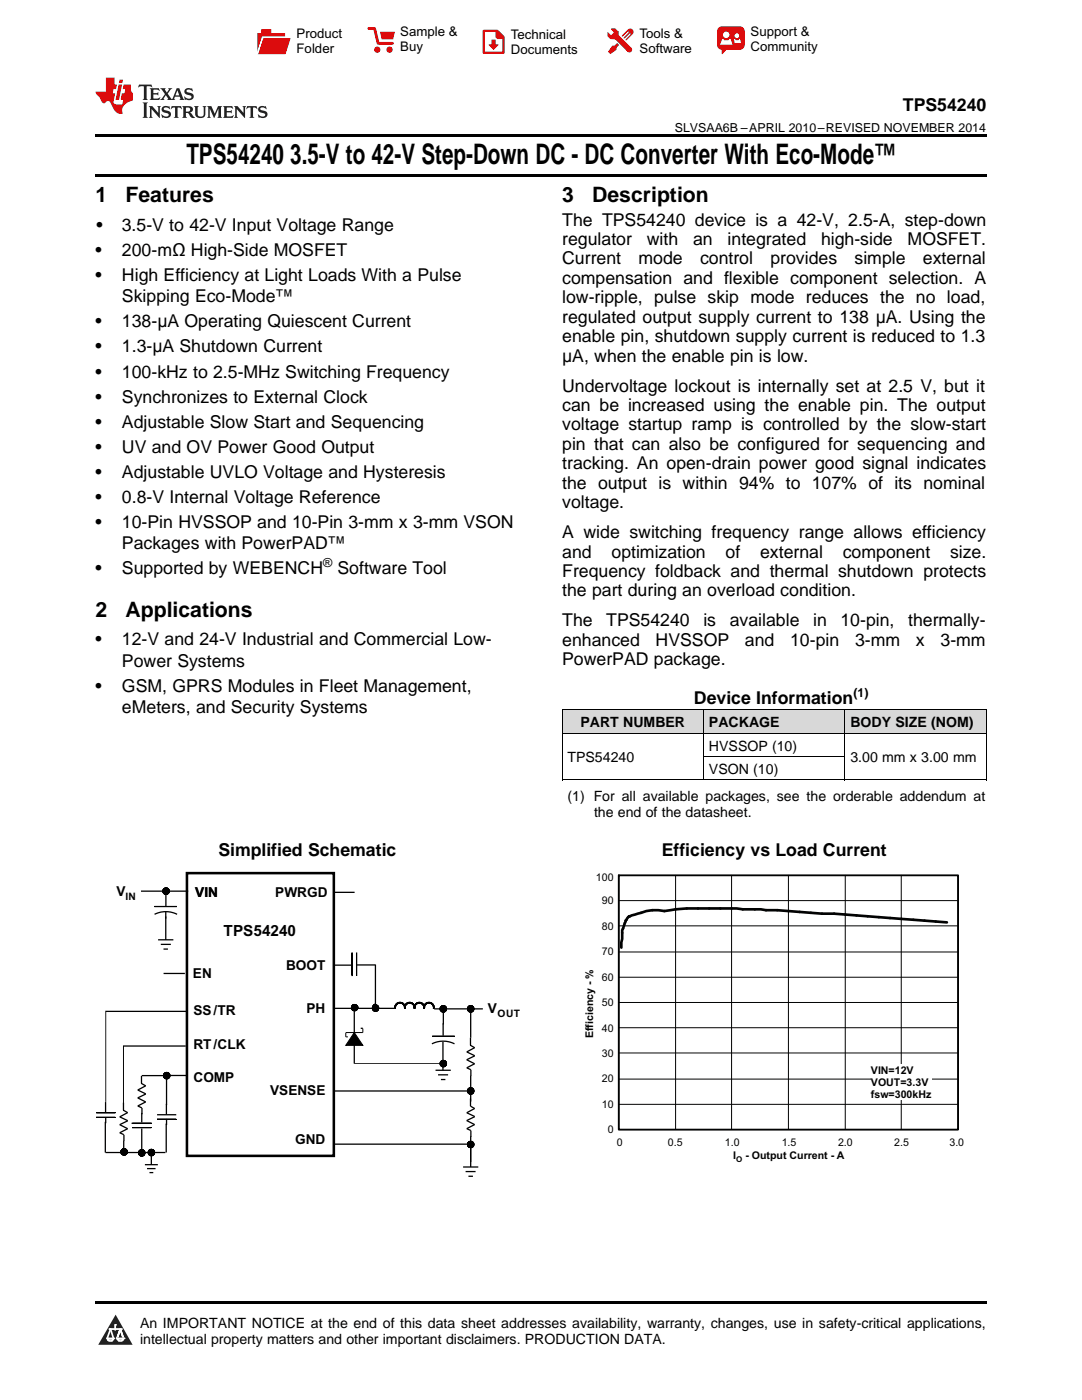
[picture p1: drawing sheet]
<svg xmlns="http://www.w3.org/2000/svg" width="216mm" height="279mm" viewBox="0 0 216 279" stroke-linecap="round" stroke-linejoin="round" font-family="sans-serif">
<defs><g id="words">
<g font-size="5.6">
<text x="37.2" y="32.8">TPS54240</text>
<text x="57.9" y="32.8">3.5-V to 42-V Step-Down DC - DC Converter With Eco-Mode™</text>
</g>
<g font-size="4.2">
<text x="19" y="40.4">1</text>
<text x="25" y="40.4">Features</text>
<text x="112.2" y="40.4">3</text>
<text x="118.2" y="40.4">Description</text>
<text x="19" y="123.1">2</text>
<text x="25" y="123.1">Applications</text>
</g>
<g font-size="3.5">
<text x="180.2" y="22.2">TPS54240</text>
<text x="19.2" y="46.1">•</text>
<text x="24.3" y="46.1">3.5-V to 42-V Input Voltage Range</text>
<text x="112.2" y="45">The TPS54240 device is a 42-V, 2.5-A, step-down</text>
<text x="19" y="51.1">•</text>
<text x="24.3" y="51.1">200-mΩ High-Side MOSFET</text>
<text x="112.2" y="48.9">regulator</text>
<text x="112.2" y="52.8">Current</text>
<text x="127.4" y="52.8">mode</text>
<text x="129.1" y="48.9">with</text>
<text x="138.3" y="48.9">an</text>
<text x="139.7" y="52.8">control</text>
<text x="145.2" y="48.9">integrated</text>
<text x="153.7" y="52.8">provides</text>
<text x="163.8" y="48.9">high-side</text>
<text x="170.5" y="52.8">simple</text>
<text x="181.1" y="48.9">MOSFET.</text>
<text x="184.2" y="52.8">external</text>
<text x="19" y="56.1">•</text>
<text x="24.3" y="56.1">High Efficiency at Light Loads With a Pulse</text>
<text x="112.2" y="56.7">compensation and flexible component selection. A</text>
<text x="19" y="65.3">•</text>
<text x="24.3" y="60.3">Skipping Eco-Mode™</text>
<text x="24.3" y="65.3">138-μA Operating Quiescent Current</text>
<text x="112.2" y="60.5">low-ripple, pulse skip mode reduces the no load,</text>
<text x="112.2" y="64.4">regulated output supply current to 138 μA. Using the</text>
<text x="19" y="70.3">•</text>
<text x="24.3" y="70.3">1.3-μA Shutdown Current</text>
<text x="112.2" y="68.3">enable pin, shutdown supply current is reduced to 1.3</text>
<text x="19" y="75.4">•</text>
<text x="24.3" y="75.4">100-kHz to 2.5-MHz Switching Frequency</text>
<text x="112.2" y="72.2">μA, when the enable pin is low.</text>
<text x="19" y="80.4">•</text>
<text x="24.3" y="80.4">Synchronizes to External Clock</text>
<text x="112.2" y="78.1">Undervoltage lockout is internally set at 2.5 V, but it</text>
<text x="112.2" y="82">can be increased using the enable pin. The output</text>
<text x="19" y="85.4">•</text>
<text x="24.3" y="85.4">Adjustable Slow Start and Sequencing</text>
<text x="112.2" y="85.9">voltage startup ramp is controlled by the slow-start</text>
<text x="112.2" y="89.8">pin that can also be configured for sequencing and</text>
<text x="19" y="90.4">•</text>
<text x="19" y="95.4">•</text>
<text x="24.3" y="90.4">UV and OV Power Good Output</text>
<text x="24.3" y="95.4">Adjustable UVLO Voltage and Hysteresis</text>
<text x="112.2" y="93.7">tracking. An open-drain power good signal indicates</text>
<text x="19" y="100.4">•</text>
<text x="24.3" y="100.4">0.8-V Internal Voltage Reference</text>
<text x="112.2" y="97.5">the output is within 94% to 107% of its nominal</text>
<text x="112.2" y="101.4">voltage.</text>
<text x="19" y="105.4">•</text>
<text x="24.3" y="105.4">10-Pin HVSSOP and 10-Pin 3-mm x 3-mm VSON</text>
<text x="112.2" y="107.4">A wide switching frequency range allows efficiency</text>
<text x="24.3" y="109.6">Packages with PowerPAD™</text>
<text x="112.2" y="111.3">and</text>
<text x="122" y="111.3">optimization</text>
<text x="144.8" y="111.3">of</text>
<text x="151.7" y="111.3">external</text>
<text x="168.2" y="111.3">component</text>
<text x="189.6" y="111.3">size.</text>
<text x="19" y="114.7">•</text>
<text x="24.3" y="114.7">Supported by WEBENCH</text>
<text x="67.3" y="114.7">Software Tool</text>
<text x="112.2" y="115.1">Frequency foldback and thermal shutdown protects</text>
<text x="112.2" y="119">the part during an overload condition.</text>
<text x="112.2" y="125">The</text>
<text x="121" y="125">TPS54240</text>
<text x="140.3" y="125">is</text>
<text x="145.6" y="125">available</text>
<text x="162.2" y="125">in</text>
<text x="167.7" y="125">10-pin,</text>
<text x="181.2" y="125">thermally-</text>
<text x="19" y="128.8">•</text>
<text x="24.3" y="128.8">12-V and 24-V Industrial and Commercial Low-</text>
<text x="112.2" y="128.9">enhanced</text>
<text x="130.8" y="128.9">HVSSOP</text>
<text x="148.6" y="128.9">and</text>
<text x="157.7" y="128.9">10-pin</text>
<text x="170.6" y="128.9">3-mm</text>
<text x="182.8" y="128.9">x</text>
<text x="187.7" y="128.9">3-mm</text>
<text x="24.3" y="133">Power Systems</text>
<text x="112.2" y="132.8">PowerPAD package.</text>
<text x="19" y="138">•</text>
<text x="24.3" y="138">GSM, GPRS Modules in Fleet Management,</text>
<text x="24.3" y="142.3">eMeters, and Security Systems</text>
<text x="138.5" y="140.5">Device Information</text>
<text x="43.6" y="170.9">Simplified Schematic</text>
<text x="132" y="170.9">Efficiency vs Load Current</text>
</g>
<text font-size="3.1" x="44.6" y="186.8">TPS54240</text>
<g font-size="2.8">
<text x="115.8" y="145.1">PART NUMBER</text>
<text x="141.5" y="145.1">PACKAGE</text>
<text x="141.5" y="149.8">HVSSOP (10)</text>
<text x="169.7" y="145.1">BODY SIZE (NOM)</text>
<text x="113.2" y="152.1">TPS54240</text>
<text x="141.5" y="154.4">VSON (10)</text>
<text x="169.7" y="152.1">3.00 mm x 3.00 mm</text>
<text x="113.2" y="159.9">(1) For all available packages, see the orderable addendum at</text>
<text x="118.5" y="163.1">the end of the datasheet.</text>
<text x="27.9" y="265">An IMPORTANT NOTICE at the end of this data sheet addresses availability, warranty, changes, use in safety-critical applications,</text>
<text x="27.9" y="268.2">intellectual property matters and other important disclaimers. PRODUCTION DATA.</text>
</g>
<g font-size="2.7">
<text x="23.2" y="178.8">V</text>
<text x="39" y="179.1">VIN</text>
<text x="54.9" y="179">PWRGD</text>
<text x="38.5" y="195.2">EN</text>
<text x="57.1" y="193.6">BOOT</text>
<text x="38.6" y="202.6">SS/TR</text>
<text x="61.2" y="202.1">PH</text>
<text x="97.4" y="202.2">V</text>
<text x="38.6" y="209.4">RT/CLK</text>
<text x="38.6" y="216">COMP</text>
<text x="53.9" y="218.6">VSENSE</text>
<text x="58.9" y="228.3">GND</text>
</g>
<g font-size="2.6">
<text x="59.2" y="7.6">Product</text>
<text x="59.2" y="10.6">Folder</text>
<text x="79.9" y="7.3">Sample &amp;</text>
<text x="79.9" y="10.2">Buy</text>
<text x="101.9" y="7.8">Technical</text>
<text x="101.9" y="10.8">Documents</text>
<text x="127.6" y="7.6">Tools &amp;</text>
<text x="127.6" y="10.6">Software</text>
<text x="149.8" y="7.2">Support &amp;</text>
<text x="149.8" y="10.2">Community</text>
</g>
<g font-size="2.5">
<text x="134.7" y="26.3">SLVSAA6B –APRIL 2010–REVISED NOVEMBER 2014</text>
<text x="64.5" y="113.2">®</text>
<text x="170.3" y="139.1">(1)</text>
</g>
<g font-size="2.1" fill="#010202">
<text x="118.9" y="175.9">100</text>
<text x="120.1" y="180.5">90</text>
<text x="120.1" y="185.6">80</text>
<text x="120.1" y="190.6">70</text>
<text x="120.1" y="195.7">60</text>
<text x="120.1" y="200.8">50</text>
<text x="118.4" y="207.2" transform="rotate(-90 118.4 207.2)">Efficiency - %</text>
<text x="120.1" y="205.9">40</text>
<text x="120.1" y="211">30</text>
<text x="173.8" y="214.3">VIN=12V</text>
<text x="120.1" y="221.1">10</text>
<text x="120.1" y="216">20</text>
<text x="173.8" y="216.7">VOUT=3.3V</text>
<text x="173.8" y="219.1">fsw=300kHz</text>
<text x="121.3" y="226.2">0</text>
<text x="123.1" y="228.7">0</text>
<text x="133.3" y="228.7">0.5</text>
<text x="144.7" y="228.7">1.0</text>
<text x="146.3" y="231.2">I</text>
<text x="148.7" y="231.2">- Output Current - A</text>
<text x="156" y="228.7">1.5</text>
<text x="167.2" y="228.7">2.0</text>
<text x="178.4" y="228.7">2.5</text>
<text x="189.4" y="228.7">3.0</text>
</g>
<g font-size="2">
<text x="25.1" y="179.6">IN</text>
<text x="99.3" y="203">OUT</text>
</g>
<text font-size="1.6" fill="#010202" x="146.9" y="231.8">O</text>
</g></defs>
<g fill="#d8d8d8">
<path d="M112.2 141.7h28.2v4.7h-28.2z"/>
<path d="M140.4 141.7h28.2v4.7h-28.2z"/>
<path d="M168.6 141.7h28.2v4.7h-28.2z"/>
</g>
<path d="M23.1 262.4l3.4 6h-6.9z" fill="#231f20"/>
<path d="M21.4 267.1h1.2l-.3 .5h-.3a.55 .55 0 0 1-.6-.5z" fill-rule="evenodd" fill="#fff"/>
<path d="M21.4 267.1h1.2l-.3 .5h-.3a.55 .55 0 0 1-.6-.5z" fill="none" stroke="#231f20" stroke-width=".34"/>
<path d="M21.4 267.1l1.2 .1-.3 .4h-.5z" fill="none" stroke="#fff" stroke-width=".34"/>
<path d="M23 265.3h.1" fill="none" stroke="#fff" stroke-width=".34"/>
<path d="M23 264.4v.9z" fill="#fff"/>
<path d="M23 264.4v.9z" fill="none" stroke="#fff" stroke-width=".34"/>
<circle cx="23" cy="264.4" r=".17" fill="#fff"/>
<path d="M21.9 265.2h.1" fill="none" stroke="#fff" stroke-width=".34"/>
<path d="M21.9 265.2h2.3z" fill="#fff"/>
<path d="M21.9 265.2h2.3z" fill="none" stroke="#fff" stroke-width=".34"/>
<circle cx="24.2" cy="265.2" r=".17" fill="#fff"/>
<path d="M23.3 267.1h.1" fill="none" stroke="#fff" stroke-width=".34"/>
<path d="M24 265.2l-.7 1.9z" fill="#fff"/>
<path d="M24 265.2l-.7 1.9z" fill="none" stroke="#fff" stroke-width=".34"/>
<path d="M24 265.2l.7 1.9z" fill="#fff"/>
<path d="M24 265.2l.7 1.9z" fill="none" stroke="#fff" stroke-width=".34"/>
<path d="M24.6 267.1h.1" fill="none" stroke="#fff" stroke-width=".34"/>
<circle cx="21.4" cy="267.1" r=".17" fill="#fff"/>
<path d="M22.1 265.2l-.7 1.9z" fill="#fff"/>
<path d="M22.1 265.2l-.7 1.9z" fill="none" stroke="#fff" stroke-width=".34"/>
<path d="M22.1 265.2l.5 1.9z" fill="#fff"/>
<path d="M22.1 265.2l.5 1.9z" fill="none" stroke="#fff" stroke-width=".34"/>
<circle cx="22.6" cy="267.1" r=".17" fill="#fff"/>
<path d="M23.4 267.1h1.3a.65 .65 0 0 1-.7 .5 .65 .65 0 0 1-.6-.5z" fill-rule="evenodd" fill="#fff"/>
<path d="M23.4 267.1h1.3a.65 .65 0 0 1-.7 .5 .65 .65 0 0 1-.6-.5z" fill="none" stroke="#231f20" stroke-width=".34"/>
<path d="M23.4 267.1h1.3l-.4 .5h-.6z" fill="none" stroke="#fff" stroke-width=".34"/>
<path d="M23.3 267.1h.1" fill="none" stroke="#fff" stroke-width=".34"/>
<circle cx="24.7" cy="267.1" r=".17" fill="#fff"/>
<path d="M19 259.7h177.8v.5h-177.8z" fill="#000"/>
<path d="M37.3 174.3h29.3v56.4h-29.3z" fill="none" stroke="#000" stroke-width=".51"/>
<g fill="none" stroke="#000" stroke-width=".2">
<path d="M30.8 180.9h4.5M70.3 190.2v4.5M71.2 192.6h3.7M69 206.1v.8h.4M70.7 206.1l1.7 2.5h-3.4zM70.7 212.3h17.8M72.4 205.3v.8h-3.4M74.4 200.9h.1v.3zM74.4 201.1h.1v.2h-.1zM74.4 201.1l.1 .2h-.1zM74.4 200.9l.1 .3zM74.5 200.8h.1l-.1 .2z"/>
<path d="M74.5 200.6l.2 .1-.2 .2zM74.7 200.4l.1 .1-.2 .2zM78.8 201h.1v.2h-.1zM78.8 200.8l.1 .3zM78.9 200.6h.1l-.1 .3zM79 200.5l.1 .1-.2 .2zM79.1 200.4l.3-.2-.2 .3zM79.1 200.3l.1 .1-.2 .2zM79.3 200.2l.2-.1-.2 .2zM79.4 200.1h.3l-.2 .2zM79.6 200.1h.3l-.3 .1zM79.8 200l.3 .2h-.3z"/>
<path d="M80 200.1l.3 .1h-.3zM80.1 200.1l.3 .2zM80.3 200.2l.3 .2-.3-.1zM80.4 200.4l.3 .2zM80.5 200.5h.2l.1 .2h-.2zM80.6 200.6h.2v.3zM80.7 201h.1l.1 .2h-.2zM80.7 200.8h.2l-.1 .3zM80.7 201h.2v.2h-.2zM80.7 200.8l.1 .3zM80.8 200.6h.1l-.1 .3zM80.9 200.5l.1 .1-.2 .2z"/>
<path d="M81 200.4l.3-.2-.2 .3zM81 200.3l.1 .1-.2 .2zM81.2 200.2l.2-.1-.1 .2zM81.3 200.1h.3l-.2 .2zM81.5 200.1h.3l-.3 .1zM81.7 200l.3 .2h-.3zM81.9 200.1l.3 .1h-.3zM82 200.1l.3 .2zM82.2 200.2l.3 .2zM82.4 200.3l.2 .3zM82.5 200.5h.1l.1 .3zM82.6 200.6h.1v.3z"/>
<path d="M82.6 201h.2v.2h-.2zM82.6 200.8h.2v.3zM82.7 200.8h.1l-.1 .3zM82.7 200.6h.2l-.1 .3zM82.8 200.5l.1 .1-.1 .2zM82.9 200.4l.3-.2-.2 .3zM82.9 200.3l.2 .1-.3 .2zM83.1 200.2l.3-.1-.2 .2zM83.2 200.1h.4l-.3 .2zM83.4 200.1h.3zM83.6 200l.3 .2h-.3zM83.8 200.1l.3 .1h-.3z"/>
<path d="M84 200.1l.3 .2zM84.1 200.2l.3 .2zM84.3 200.4l.2 .2zM84.4 200.5l.2 .2zM84.5 200.6h.1v.3zM84.5 201h.2v.2h-.1zM84.5 200.8h.2v.3zM84.6 200.8h.1l-.1 .3zM84.6 201h.1v.2h-.1zM84.6 200.6h.2l-.1 .3zM84.7 200.5l.2 .1-.2 .2zM84.8 200.4l.3-.2-.2 .3z"/>
<path d="M84.9 200.3l.1 .1-.2 .2zM85 200.2l.3-.1-.2 .2zM85.1 200.1h.4l-.3 .2zM85.4 200.1h.3l-.3 .1zM85.6 200l.2 .2h-.2zM85.7 200.1l.3 .1h-.3zM85.9 200.1l.3 .2zM86.1 200.2l.2 .3zM86.2 200.4l.3 .2zM86.2 206.8h4.5M86.3 200.5h.2v.3zM86.4 200.6h.1l.1 .3z"/>
<path d="M86.5 201h.1v.2h-.1zM86.5 200.8l.1 .3zM19.2 223h3.8M19.2 222.1h3.8M26.4 225.1h3.8M26.4 224.2h3.8M31.3 223.3h3.8"/>
</g>
<g fill="none" stroke="#000" stroke-width=".26">
<path d="M32.5 177.8l.1 .1zM32.5 177.7l.1 .1zM32.5 178h.2zM32.6 177.6v.2zM32.6 178l.1 .1zM32.6 177.8h.5v.1h-.5zM32.6 177.8l.5 .1zM32.6 177.7l.5 .2zM32.6 177.9l.5-.1-.5 .2zM32.6 177.6l.1 .1zM32.6 178l.6-.1-.6 .2zM32.6 178.2h.1z"/>
<path d="M32.6 177.6l.5 .3zM32.6 178.1l.5-.3 .1 .1-.5 .3zM32.7 177.5v.1zM32.7 178.2l.5-.3zM32.7 177.5l.5 .3-.1 .1-.5-.3zM32.7 177.5l.5 .3zM32.7 178.2v.1zM32.7 177.4h.2zM32.7 177.5l.4 .4zM32.7 177.4v.1zM32.7 177.5l.1-.1 .3 .5zM32.7 177.4l.4 .5z"/>
<path d="M32.8 178.2v.2zM32.8 177.4l.1-.1 .3 .5-.1 .1zM32.8 177.3l.2 .1zM32.9 178.3v.1zM32.9 177.3l.3 .5zM32.9 177.3h.2zM32.9 178.3l.1 .1zM33 177.3l.2 .5zM33 178.3l.1 .2zM33 177.2l.1 .1zM33.1 177.3l.1 .5zM33.1 177.8l.1 .1-.3 .4h-.1z"/>
<path d="M33.1 177.8l-.1 .6zM33.1 177.8v.6h-.1zM33.1 177.8l.1 .6zM33.1 177.8l.2 .6zM33.1 177.9l.3 .4-.1 .1zM33.1 177.9l.1-.1 .3 .5zM33.1 177.9l.1-.1 .2 .5zM33.1 178.4v2.5zM33.1 177.8l.4-.3h.1zM33.1 177.8l-.3 .5-.1-.1zM33.1 177.8l.5-.3v.1l-.4 .3zM33.1 177.8l.6-.1z"/>
<path d="M33.1 178.3l.1 .1zM33.1 177.8l.6-.1v.1zM33.1 177.8l.6 .1zM33.1 177.2l.1 .1zM33.1 177.8l.6 .2zM33.2 177.8l.5 .2-.1 .1zM33.2 177.8l.3 .4-.1 .1zM33.2 177.8l.4 .4h-.1zM33.2 177.8l.4 .4-.5-.3zM33.2 177.3h.1l-.2 .5zM33.2 178.3l.1 .1zM33.2 177.2l.1 .2z"/>
<path d="M33.3 177.3h.1l-.2 .6zM33.3 178.3l.1 .1zM33.3 177.3l.1 .1zM33.4 177.3l.1 .1-.3 .5-.1-.1zM33.4 178.3h.1zM33.4 177.3l.1 .2zM33.4 177.4l-.2 .5zM33.4 177.5h.2zM33.5 177.4l-.3 .5zM33.5 177.5l.2 .1zM33.5 178.2v.1zM33.6 177.6h.1z"/>
<path d="M33.6 178.1v.1zM33.6 177.7h.1zM33.6 178l.1 .1zM33.6 177.7l.1 .2zM33.6 177.9l.1 .2zM33.6 177.8l.1 .1zM66.5 178.1h4.3M30.8 180.9h4.5zM30.8 182.5l1.3-.5 1-.1 1 .1 1.2 .5M31.5 187.6h3.1M32.1 188.5h2M32.6 189.4h.9"/>
<path d="M32.6 194.3h4.3M33.1 182v1.3zM33.1 182.9v4.7M66.6 192.6h3.4zM70.2 190.2l.1 4.5zM71.2 190.1v4.7zM21.1 219.9v2.2zM28.2 214.7v1.5zM28.2 216.2l.9 .5M28.3 214.7h5.4M29 216.7l-1.5 .8 1.6 .8M29.1 218.3l-1.6 .8 1.6 .8-1.6 .8 .8 .4"/>
<path d="M32.7 214.7l.1 .1zM32.7 214.6l.1 .1zM32.7 214.8h.1zM32.7 214.5l.1 .1zM32.7 214.9h.1zM32.7 214.6l.6 .1zM32.7 214.5l.6 .2zM32.7 214.6l.6 .1h-.6zM32.7 214.7l.6-.1-.6 .2zM32.7 214.8l.6-.1zM32.7 214.4l.5 .3zM32.7 214.4l.1 .1z"/>
<path d="M32.7 215h.2zM32.8 214.9l.4-.3 .1 .1-.5 .3zM32.8 214.3v.1zM32.8 214.4l.5 .2-.1 .1-.5-.3zM32.8 215l.4-.4 .1 .1-.4 .4zM32.8 215.1h.1zM32.8 214.3l.5 .3-.1 .1-.4-.3zM32.8 215l.4-.4 .1 .1zM32.9 214.3v-.1l.4 .4-.1 .1zM32.9 214.3l.4 .3-.1 .1-.4-.3zM32.9 214.2v.2zM32.9 214.2h.1z"/>
<path d="M32.9 214.2l.4 .4-.1 .1zM32.9 215l.1 .2zM32.9 214.2l.4 .4-.1 .1-.3-.4zM33 214.1l.1 .1zM33 215.1l.1 .1zM33 214.2l.1-.1 .2 .5-.1 .1zM33.1 214.1l.1 .1zM33.1 215.1l.1 .2zM33.1 214.1l.2 .6zM33.2 214.1l.1 .1zM33.2 215.2l.1 .1zM33.2 214.1h.1v.6h-.1z"/>
<path d="M33.2 214.7l.1-.1 .3 .5-.1 .1zM33.2 214.7l.1-.1 .2 .6h-.1zM33.2 214.7l.2 .5zM33.2 214.7h.1v.5h-.1zM33.2 214.7h.1l-.2 .5zM33.2 214.6l.1 .1-.2 .5h-.1zM33.2 214.6l.1 .1-.3 .5-.1-.1zM33.2 214.6l.4-.3 .1 .1-.4 .3zM33.2 214.6l.4-.3h.1l-.4 .4zM33.2 214.7l.1-.1 .4 .4-.1 .1zM33.2 214.7l.1-.1 .4 .5zM33.2 214.7l.1-.1 .4 .4v.1z"/>
<path d="M33.2 214.6l.1 .1-.4 .4zM33.2 214.6l.5-.3 .1 .1-.5 .3zM33.2 214.6l.6-.2v.1zM33.3 214.1l.1 .1zM33.3 214.6l.5-.1v.1zM33.3 214.6h.5v.1h-.5zM33.3 214.6l.5 .2zM33.3 214.6l.5 .1zM33.3 215.2l.1 .1zM33.3 214.6l.5 .3zM33.3 214.6l.5 .3-.1 .1-.5-.3zM33.3 214.1v.6h-.1z"/>
<path d="M33.3 215.2h.2zM33.4 214.1v.1zM33.4 214.1l.1 .1-.2 .5-.1-.1zM33.4 214.1l-.1 .6-.1-.1zM33.4 215.1l.2 .1zM33.4 214.1l.1 .1zM33.5 214.2h.1l-.3 .5-.1-.1zM33.5 215.1h.1zM33.6 214.1v.2zM33.6 214.2l-.3 .5-.1-.1zM33.6 214.3l.2 .1zM33.6 214.2v.2z"/>
<path d="M33.7 215v.1zM33.7 214.4l.1 .1zM33.7 214.9v.2zM33.7 214.5l.1 .1zM33.7 214.8l.1 .2zM33.8 214.6l.1 .1zM33.8 214.8v.1zM33.8 214.7v.1zM37.1 214.6h-3.9v5.9M66.6 201.2h12.2M66.6 217.7h27.3M70.2 200.8l.5 .3z"/>
<path d="M70.2 201.4l.5-.3zM70.4 200.6h.1l.2 .5zM70.4 200.6l.3 .5-.4-.4zM70.5 200.6h.1l.1 .5zM70.5 200.6l.2 .5zM70.6 200.6l.1 .5zM70.7 200.5v.6zM70.7 201.1l.3 .5h-.1zM70.7 201.1l.2 .5zM70.7 201.1l.3 .4-.1 .1zM70.7 201.1l.1 .5zM70.7 201.1v.5z"/>
<path d="M70.7 201.1v.5h-.1zM70.7 201.1l-.1 .5h-.1zM70.7 201.1l-.2 .5h-.1zM70.7 201.1l.5-.3zM70.7 201.1l-.3 .5-.1-.1zM70.7 201l.5-.2v.1l-.5 .2zM70.7 201l.5-.1v.1l-.5 .1zM70.7 200.5l.1 .1zM70.7 201h.5l-.5 .1zM70.7 201h.6v.2h-.6zM70.7 201l.5 .2zM70.7 201h.6v.1h-.6z"/>
<path d="M70.7 201.6l.1 .1zM70.7 201.3v11M70.7 201l.5 .2v.1l-.5-.2zM70.7 201l.5 .3v.1l-.5-.3zM70.7 201.1l.5 .3-.5-.3zM70.7 201.1l.4 .4-.1 .1zM70.7 200.6h.1l-.1 .5zM70.8 201.6l.1 .1zM70.8 200.5l.1 .1zM70.8 200.6l-.1 .5zM70.9 201.6h.1zM70.9 200.5l.1 .2z"/>
<path d="M70.9 200.6h.1l-.3 .5zM70.9 201.5l.2 .1zM71 200.6v.1zM71 200.7h.2zM71 200.6l.1 .1-.4 .4zM71 201.5h.2zM72 205.2h.4M74.3 201.2l.1 .1zM74.3 201.1l.1 .1zM74.3 201.3l.2 .1zM74.4 201v.1zM74.4 201.4h.1z"/>
<path d="M74.4 201l.5 .2zM74.4 201.2h.5zM74.4 201.1l.5 .1zM74.4 201.2l.5-.1-.5 .2zM74.4 201.3l.5-.1zM74.4 200.9l.1 .1zM74.4 201.5h.2zM74.4 201.4l.5-.3 .1 .1-.5 .3zM74.5 200.8v.2zM74.5 200.9l.1-.1 .4 .4zM74.5 200.9l.5 .2-.1 .1-.5-.2zM74.5 200.8h.1z"/>
<path d="M74.5 201.5l.5-.3-.4 .4zM74.5 201.6h.1zM74.5 200.8l.5 .4zM74.6 200.7l.1 .1zM74.6 200.7h.1l.3 .5h-.1zM74.6 201.6v.1zM74.6 200.7l.3 .5zM74.6 200.7h.2zM74.7 201.6v.2zM74.7 200.7h.1l.2 .5zM74.7 200.6l.1 .1zM74.8 201.7v.1z"/>
<path d="M74.8 200.6l.2 .6zM74.8 200.6l.1 .1zM74.8 201.7l.1 .1zM74.9 200.6h.1v.6h-.1zM74.9 201.2h.1l.3 .4-.1 .1zM74.9 201.2l.3 .5h-.1zM74.9 201.2l.2 .5zM74.9 201.2h.1v.5h-.1zM74.9 201.2h.1l-.2 .5zM74.9 201.2h.1l-.2 .5h-.1zM74.9 201.2h.1l-.3 .5-.1-.1zM74.9 201.2l.4-.4 .1 .1z"/>
<path d="M74.9 201.2l.5 .3-.1 .1zM74.9 201.2l.4 .4zM74.9 201.2l-.3 .4zM74.9 201.1l.5-.2v.1l-.4 .2zM74.9 201.1l.6-.1zM74.9 200.6l.1 .1zM74.9 201.1l.6-.1v.1zM74.9 201.1h.6v.1h-.6zM74.9 201.1l.6 .2zM74.9 201.1l.6 .1zM74.9 201.7l.2 .1zM74.9 201.1l.5 .3z"/>
<path d="M75 201.1l.4 .3v.1l-.5-.3zM75 200.6v.6h-.1zM75 201.7l.1 .1zM75.1 200.6v.1zM75.1 200.7h.1l-.3 .5zM75.1 201.7h.2zM75.1 200.6l.1 .2zM75.2 200.7h.1l-.3 .5h-.1zM75.2 201.6l.1 .1zM75.2 200.7l.1 .1zM75.3 200.8h.1zM75.3 200.7l-.3 .5z"/>
<path d="M75.3 200.8l.2 .1zM75.3 201.5v.1zM75.4 200.9l.1 .1zM75.4 201.4v.2zM75.4 201l.1 .1zM75.4 201.4l.1 .1zM75.4 201.1l.1 .1zM75.4 201.3l.1 .1zM75.4 201.2l.1 .1zM86.2 208.3a4.9 4.9 0 0 1 4.5 0M86.2 206.8h4.5zM86.6 201.3h7.1"/>
<path d="M86.9 213.6h3.1M87.4 214.5h2M87.9 201.3l.1 .1zM87.9 212.3l.1 .1zM87.9 201.2l.1 .2zM87.9 201.4l.1 .1zM87.9 212.2l.1 .1zM87.9 212.4h.1zM87.9 201.1l.1 .2zM87.9 201.6h.1zM87.9 212.1l.1 .1zM87.9 212.5h.1z"/>
<path d="M87.9 201.3h.6v.1h-.6zM87.9 212.2l.6 .1zM87.9 201.2l.6 .2zM87.9 201.4l.6-.1v.1zM87.9 212.1l.6 .2zM87.9 212.2l.6 .1h-.6zM87.9 212.3l.6-.1-.6 .2zM87.9 201.5l.5-.2 .1 .1-.6 .2zM87.9 212.4l.6-.1zM87.9 201l.1 .2zM87.9 201.6l.2 .1zM87.9 212l.1 .1z"/>
<path d="M87.9 212.6h.2zM87.9 201.1l.6 .2-.1 .1-.5-.2zM87.9 212l.5 .3-.5-.2zM88 201.6l.4-.3 .1 .1-.5 .3zM88 212.5l.4-.3 .1 .1-.5 .3zM88 201v.1zM88 211.9v.1zM88 215.4h.9M88 201l.5 .3-.1 .1zM88 201l.5 .3-.1 .1-.5-.3zM88 201.6l.4-.3 .1 .1-.4 .3zM88 212l.5 .2-.1 .1-.5-.3z"/>
<path d="M88 212.6l.4-.4 .1 .1-.4 .4zM88 201l.5 .3-.1 .1-.4-.3zM88 201.7l.4-.4 .1 .1-.4 .3zM88 211.9l.5 .3-.1 .1-.4-.3zM88.1 200.9v.1zM88.1 200.9h.1zM88.1 201.6v.2zM88.1 211.9l.4 .3-.1 .1-.4-.3zM88.1 211.8v.2zM88.1 211.8h.1zM88.1 212.6v.1zM88.1 200.9l.1-.1 .3 .5-.1 .1z"/>
<path d="M88.1 200.9l.4 .4-.1 .1zM88.1 201.7l.1 .2zM88.1 211.8h.1l.3 .4-.1 .1zM88.1 211.8l.4 .4-.1 .1zM88.1 212.6l.1 .2zM88.2 200.8l.1 .1zM88.2 211.7l.1 .1zM88.2 201.8l.1 .1zM88.2 212.7l.1 .1zM88.2 200.8l.3 .5-.1 .1zM88.2 211.8l.3 .4-.1 .1zM88.3 200.8h.1z"/>
<path d="M88.3 211.7l.1 .1zM88.3 201.8l.1 .1zM88.3 212.7l.1 .2zM88.3 200.8l.2 .5zM88.3 211.7l.2 .6zM88.4 200.8h.1zM88.4 201.8l.1 .1zM88.4 211.7l.1 .1zM88.4 212.8l.1 .1zM88.4 200.8h.1v.5h-.1zM88.4 201.4l.1-.1 .3 .5-.1 .1zM88.4 201.4l.1-.1 .2 .6h-.1z"/>
<path d="M88.4 201.4l.1-.1 .3 .5h-.1zM88.4 201.3l.2 .6zM88.4 201.3h.1v.6h-.1zM88.4 201.3h.1l-.2 .6zM88.4 201.3l.1 .1-.2 .5zM88.4 201.3l.1 .1-.3 .5-.1-.1zM88.4 211.7h.1v.6h-.1zM88.4 212.3l.1-.1 .3 .5-.1 .1zM88.4 212.3l.1-.1 .2 .6h-.1zM88.4 212.3l.2 .5zM88.4 212.3h.1v.5h-.1zM88.4 212.3h.1l-.2 .5z"/>
<path d="M88.4 212.2l.1 .1-.2 .5zM88.4 212.2l.1 .1-.3 .5-.1-.1zM88.4 204.2v2.5zM88.4 201.3l.5-.3-.4 .4zM88.4 201.4l.1-.1 .4 .3-.1 .1zM88.4 201.4l.1-.1 .4 .4-.1 .1zM88.4 201.4l.1-.1 .4 .3v.1zM88.4 201.3l.1 .1-.4 .4zM88.4 212.2l.4-.3 .1 .1-.4 .3zM88.4 212.2l.4-.3h.1l-.4 .4zM88.4 212.3l.1-.1 .4 .4-.1 .1zM88.4 212.3l.1-.1 .4 .5z"/>
<path d="M88.4 212.3l.1-.1 .4 .4v.1zM88.4 212.2l.1 .1-.4 .4zM88.4 201.3l.5-.3 .1 .1-.5 .3zM88.4 212.2l.5-.3-.4 .4zM88.4 201.3l.6-.2v.1l-.5 .2zM88.4 212.2l.6-.2v.1zM88.5 200.7l.1 .1zM88.5 201.3l.5-.1-.5 .2zM88.5 201.3h.5v.1h-.5zM88.5 201.3l.5 .2zM88.5 201.9h.1zM88.5 211.7l.1 .1z"/>
<path d="M88.5 212.2l.5-.1v.1zM88.5 212.2h.5v.1h-.5zM88.5 212.2l.5 .2zM88.5 212.2l.5 .1zM88.5 212.8l.1 .1zM88.5 201.3v3.2M88.5 201.3l.5 .2v.1l-.6-.2zM88.5 212.2l.5 .3zM88.5 201.3l.4 .4-.5-.3zM88.5 212.2l.5 .3-.1 .1-.5-.3zM88.5 200.8v.5h-.1zM88.5 211.7v.6h-.1z"/>
<path d="M88.5 201.8l.2 .1zM88.5 212.8h.2zM88.6 200.8v.1zM88.6 211.7v.1zM88.6 200.8h.1l-.2 .6-.1-.1zM88.6 211.7l.1 .1-.2 .5-.1-.1zM88.6 201.8l.2 .1zM88.6 212.7l.2 .1zM88.7 200.8v.1zM88.7 211.7v.1zM88.7 200.8l.1 .1-.3 .5-.1-.1zM88.7 211.8l-.2 .5-.1-.1z"/>
<path d="M88.7 201.8h.1zM88.7 212.7h.1zM88.8 200.8v.2zM88.8 211.7v.2zM88.8 201h.1zM88.8 200.9v.1l-.3 .4-.1-.1zM88.8 211.9h.1zM88.8 211.8v.1l-.3 .4-.1-.1zM88.8 200.9l.1 .1-.4 .4-.1-.1zM88.8 201.7h.1zM88.8 211.8l.1 .1-.4 .4-.1-.1zM88.8 212.7h.1z"/>
<path d="M88.8 201h.2zM88.8 211.9l.2 .1zM88.8 201.6h.2zM88.9 201.1h.1zM88.9 212l.1 .1zM88.9 212.5v.2zM88.9 201.2h.2zM88.9 201.5l.1 .1zM88.9 212.1l.2 .1zM88.9 212.4l.1 .2zM89 201.2l.1 .1zM89 201.3l.1 .1z"/>
<path d="M89 201.4v.1zM89 212.2l.1 .1zM89 212.3l.1 .1zM89 212.3v.2zM93.3 201.3l.1 .1zM93.3 217.7l.1 .1zM93.3 201.2l.1 .2zM93.3 201.4l.1 .1zM93.3 217.6l.1 .1zM93.3 217.8l.1 .1zM93.4 201.1v.2zM93.4 201.6h.1z"/>
<path d="M93.4 217.5v.2zM93.4 217.9l.1 .1zM93.4 201.2l.5 .2zM93.4 201.3h.5v.1h-.5zM93.4 201.4l.5-.1v.1zM93.4 217.6l.5 .2zM93.4 217.7l.5 .1zM93.4 217.8l.5-.1-.5 .2zM93.4 201.5l.5-.2v.1l-.5 .2zM93.4 217.9l.5-.1zM93.4 201v.2zM93.4 201.6l.2 .1z"/>
<path d="M93.4 217.4v.2zM93.4 218l.2 .1zM93.4 201.1l.5 .2v.1l-.5-.2zM93.4 217.5l.5 .3zM93.4 201.6l.5-.3v.1l-.4 .3zM93.4 217.9l.5-.2v.1l-.4 .3zM93.4 201l.1 .1zM93.4 217.3l.1 .2zM93.5 201l.5 .3-.1 .1zM93.5 201l.4 .3v.1l-.5-.3zM93.5 201h.1zM93.5 201.6l.4-.3 .1 .1-.5 .3z"/>
<path d="M93.5 201.7h.1zM93.5 217.4v-.1l.5 .4zM93.5 217.4l.4 .3v.1l-.5-.3zM93.5 217.3h.1zM93.5 218l.5-.2-.5 .3zM93.5 218.1h.1zM93.5 201.7l.4-.4 .1 .1-.5 .3zM93.5 218.1l.5-.3-.5 .3zM93.5 217.3l.5 .4zM93.5 200.9h.2zM93.5 217.3h.2zM93.6 200.9l.1-.1 .3 .5-.1 .1z"/>
<path d="M93.6 200.9l.4 .4-.1 .1zM93.6 201.7v.2zM93.6 217.3l.1-.1 .3 .5h-.1zM93.6 218.1v.2zM93.6 217.3l.3 .5zM93.6 200.8l.2 .1zM93.6 217.2l.2 .1zM93.7 201.8v.1zM93.7 218.2v.1zM93.7 200.8h.1l.2 .5-.1 .1zM93.7 217.2h.1l.2 .5zM93.7 200.8h.1z"/>
<path d="M93.7 217.2h.1zM93.8 201.8v.1zM93.8 218.2v.1zM93.8 200.8l.2 .5zM93.8 217.2l.2 .5zM93.8 200.8h.1zM93.8 201.8l.1 .1zM93.8 217.1l.1 .1zM93.8 218.2l.1 .1zM93.9 200.8h.1v.5h-.1zM93.9 201.4l.1-.1 .3 .5-.1 .1zM93.9 201.4l.1-.1 .2 .6h-.1z"/>
<path d="M93.9 201.4l.1-.1 .3 .5h-.1zM93.9 201.3l.2 .6zM93.9 201.3h.1v.6h-.1zM93.9 201.3h.1l-.2 .6zM93.9 201.3l.1 .1-.2 .5h-.1zM93.9 201.3l.1 .1-.3 .5-.1-.1zM93.9 217.2h.1v.5h-.1zM93.9 217.7h.1l.3 .5h-.1zM93.9 217.7l.3 .5-.1 .1zM93.9 217.7l.2 .6zM93.9 217.7h.1v.6h-.1zM93.9 217.7h.1l-.2 .6z"/>
<path d="M93.9 217.7h.1l-.2 .6-.1-.1zM93.9 217.7h.1l-.3 .5h-.1zM93.9 207.1v1.5zM93.9 201.3l.5-.3-.4 .4zM93.9 201.3l.1 .1-.4 .4zM93.9 219.2v1.6zM93.9 217.7l.4-.4 .1 .1zM93.9 217.8l.5 .2-.1 .1zM93.9 217.8l.4 .3zM93.9 217.7l-.3 .5zM93.9 208.6l.8 .5M93.9 201.3l.5-.3v.1l-.5 .3z"/>
<path d="M93.9 217.7l.5-.3v.1l-.5 .3zM93.9 201.3l.5-.2 .1 .1-.6 .2zM93.9 217.7l.6-.1zM93.9 200.7l.1 .1zM93.9 201.3l.6-.1-.6 .2zM93.9 201.3h.6v.1h-.6zM93.9 201.3l.6 .2zM93.9 201.9h.1zM93.9 217.1l.1 .1zM93.9 217.7l.6-.1v.1zM93.9 217.7h.6v.1h-.6zM93.9 217.7l.6 .2z"/>
<path d="M93.9 217.7l.6 .1zM93.9 218.2l.1 .1zM93.9 214.7v5.1M93.9 201.3l.6 .2-.1 .1-.5-.2zM93.9 217.7l.5 .3zM93.9 217.7l.5 .2zM93.9 201.3l.5 .3v.1l-.5-.3zM93.9 217.7l.5 .2v.2l-.5-.3zM94 201.3l.4 .3-.1 .1-.4-.3zM94 201.3l.3 .5-.4-.4zM94 213.5v1.3M94 200.8v.5h-.1z"/>
<path d="M94 217.2v.5h-.1zM94 201.8l.1 .1zM94 218.2l.1 .1zM94 200.8l.1 .1zM94 217.1l.1 .2zM94 200.8h.2l-.2 .6-.1-.1zM94 217.2h.2l-.3 .5zM94.1 200.8h.1l-.2 .6-.1-.1zM94.1 217.2h.1l-.3 .5zM94.1 201.8l.1 .1zM94.1 218.2h.1zM94.1 200.8l.1 .1z"/>
<path d="M94.1 217.2l.1 .1zM94.2 200.8l.1 .1-.3 .5-.1-.1zM94.2 217.2l.1 .1-.3 .4h-.1zM94.2 201.8h.1zM94.2 218.2h.1zM94.2 200.8l.1 .2zM94.2 217.2l.1 .1zM94.2 200.9l-.2 .5-.1-.1zM94.2 217.3h.2zM94.2 217.3l-.2 .5zM94.3 200.9l-.3 .5-.1-.1zM94.3 217.3l-.3 .5z"/>
<path d="M94.3 201h.2zM94.3 217.4h.2zM94.3 200.9v.1zM94.3 201.6h.1zM94.3 201.6v.2zM94.3 218v.2zM94.4 201.1h.1zM94.4 217.5h.1zM94.4 218v.1zM94.4 201.2h.1zM94.4 201.5l.1 .1zM94.4 217.5l.1 .1z"/>
<path d="M94.4 217.9l.1 .1zM94.4 201.2l.1 .1zM94.4 201.4l.1 .1zM94.4 217.6l.1 .1zM94.4 217.8l.1 .1zM94.4 201.3l.1 .1zM94.4 217.7l.1 .1zM94.7 209.1l-1.6 .8 1.6 .8-1.6 .8 1.6 .8-1.6 .8 .8 .4M96.3 201.3h-2.4v5.8M19.2 223h3.8zM19.2 222.1h3.8zM21 223.9v6.1"/>
<path d="M21.1 222.9v1.3zM24.2 229.9l.1 .1zM24.2 229.8l.1 .1zM24.2 230l.1 .1zM24.2 229.7l.1 .1zM24.2 230.1l.1 .1zM24.2 229.8h.6v.1h-.6zM24.2 229.7l.6 .2zM24.2 229.9l.6-.1v.1l-.6 .1zM24.2 229.8l.6 .1zM24.2 229.9l.6-.1v.1zM24.2 230l.6-.2v.1l-.5 .2z"/>
<path d="M24.2 229.6l.1 .1zM24.2 230.2h.2zM24.3 229.7l.5 .1v.1zM24.3 230.1l.4-.3 .1 .1-.5 .3zM24.3 229.5v.2zM24.3 229.6l.5 .3h-.1zM24.3 229.6l.5 .2-.1 .1-.4-.2zM24.3 230.2l.4-.3h.1l-.4 .4zM24.3 230.3h.1zM24.4 229.4v.2zM24.4 229.4l.1 .1zM24.4 229.4h.1l.3 .5h-.1z"/>
<path d="M24.4 229.4l.4 .5h-.1zM24.4 230.3l.1 .1zM24.5 229.4h.1zM24.5 230.3l.1 .2zM24.5 229.4l.3 .5h-.1zM24.6 229.3l.1 .1zM24.6 230.4l.1 .1zM24.6 229.3l.2 .6zM24.6 220.1v1.5zM24.6 221.6l.9 .5M24.7 229.3l.1 .1zM24.7 230.4l.1 .1z"/>
<path d="M24.7 227.6v2.3M24.7 229.3h.1v.6h-.1zM24.7 229.9h.1l.3 .5zM24.7 229.9h.1l.2 .5h-.1zM24.7 229.9h.1l.3 .4-.1 .1zM24.7 229.9l.2 .5zM24.7 229.9h.1v.5h-.1zM24.7 229.9h.1l-.2 .5zM24.7 229.9h.1l-.3 .5h-.1zM24.7 229.9l.5-.3-.4 .3zM24.7 229.9h.1l.4 .3v.1zM24.7 229.9h.1l.4 .4-.1 .1z"/>
<path d="M24.7 229.9h.1l-.4 .5zM24.7 226.5v1.2M24.7 229.8l.5-.2 .1 .1-.5 .2zM24.8 229.8l.5-.1-.5 .2zM24.8 229.3l.1 .1zM24.8 229.8h.5v.2h-.5zM24.8 229.8l.5 .2zM24.8 229.8h.5v.1h-.5zM24.8 230.4l.1 .1zM24.8 229.8l.5 .3-.5-.2zM24.8 229.8l.5 .3-.1 .1-.5-.3zM24.8 229.3v.6h-.1z"/>
<path d="M24.8 230.4l.2 .1zM24.9 229.3v.1zM24.9 229.4h.1l-.2 .5h-.1zM24.9 230.4h.2zM25 229.3v.2zM25 229.4h.1l-.3 .5h-.1zM25 230.3l.2 .1zM25.1 229.4v.1zM25.1 229.4l.1 .1-.4 .4h-.1zM25.1 230.3h.1zM25.1 229.5l.2 .1zM25.2 229.4v.2z"/>
<path d="M25.2 230.2h.1zM25.2 229.6l.1 .1zM25.2 229.7l.2 .1zM25.2 230.1l.1 .1zM25.3 229.8l.1 .1zM25.3 230v.1zM25.3 229.9l.1 .1zM25.4 222.1l-1.5 .8 1.6 .8M25.5 223.7l-1.6 .7 1.6 .9-1.6 .8 .8 .3M26.4 225.1h3.8zM26.4 224.2h3.8zM27.7 230.1l.1 .1z"/>
<path d="M27.7 230l.1 .1zM27.7 230.2l.1 .1zM27.7 229.9l.1 .1zM27.7 230.3h.2zM27.7 230l.6 .1zM27.7 229.9l.6 .2zM27.7 230.1l.6-.1-.6 .2zM27.7 230.2l.6-.1zM27.8 229.8v.1zM27.8 230.4h.1zM27.8 229.8l.5 .3zM27.8 229.8l.5 .3-.6-.2z"/>
<path d="M27.8 230.3l.5-.3v.1l-.5 .3zM27.8 229.7v.1zM27.8 229.8l.5 .2v.1l-.5-.2zM27.8 229.7h.2zM27.8 230.4l.5-.3-.4 .4zM27.8 229.8l.5 .2v.1l-.5-.3zM27.9 229.7l.4 .3zM27.9 229.7l.4 .3-.5-.2zM27.9 229.6h.1zM27.9 230.4v.1zM28 229.6h.1l.2 .5h-.1zM28 230.5v.1z"/>
<path d="M28 229.6h.1zM28 230.5l.1 .2zM28 229.6l.1-.1 .2 .6h-.1zM28.1 229.6l.2 .5h-.1zM28.1 229.5l.1 .1zM28.1 230.5l.1 .2zM28.1 229.5l.2 .6zM28.2 229.5l.1 .1zM28.2 230.6l.1 .1zM28.2 229.5h.1v.6h-.1zM28.2 230.1h.1l.3 .4-.1 .1zM28.2 230.1h.1l.2 .5h-.1z"/>
<path d="M28.2 230.1l.2 .5zM28.2 230.1h.1v.5h-.1zM28.2 230.1h.1l-.2 .5zM28.2 230.1h.1l-.2 .5-.1-.1zM28.2 230l.5-.3v.1zM28.2 230.1l.5 .3v.1zM28.2 230.1l.5 .4zM28.2 230.1l.6 .3-.1 .1zM28.2 230l-.2 .5zM28.3 230l.4-.2h.1l-.5 .3zM28.3 230l.5-.2zM28.3 229.5l.1 .1z"/>
<path d="M28.3 230l.5-.1v.1zM28.3 230h.5v.1h-.5zM28.3 230l.5 .2zM28.3 230l.5 .1zM28.3 230.6l.1 .1zM28.3 222.1v1.9M28.3 225.2v4.9M28.3 230l.5 .3zM28.3 230l.5 .3-.1 .1-.4-.3zM28.3 221.1v1.3M28.3 229.5v.6h-.1zM28.4 230.6l.1 .1z"/>
<path d="M28.4 229.5l.1 .1zM28.4 229.5l.1 .1-.2 .5h-.1zM28.5 230.5l.1 .1zM28.5 229.5l.1 .1zM28.5 229.6h.1l-.3 .5h-.1zM28.5 230.5h.2zM28.6 229.5v.2zM28.6 229.7h.1zM28.6 229.6l-.3 .5zM28.6 230.5h.2zM28.7 229.7l.1 .1zM28.7 229.8l.2 .1z"/>
<path d="M28.7 230.3v.2zM28.8 229.9l.1 .1zM28.8 230.3v.1zM28.8 230l.1 .1zM28.8 230.2l.1 .1zM28.8 230.1l.1 .1zM28.9 232.4h2.6M29.3 233.2h1.7M29.6 230l.1 .1zM29.6 229.9l.1 .1zM29.6 230.1l.1 .1zM29.6 229.8l.1 .1z"/>
<path d="M29.6 230.2l.2 .1zM29.6 230h.6v.1h-.6zM29.7 229.9l.5 .2zM29.7 230h.5v.1h-.5zM29.7 230.1l.5-.1-.5 .2zM29.7 230.2l.5-.2v.1zM29.7 229.7v.2zM29.7 230.3l.1 .1zM29.7 229.8l.5 .2v.1l-.5-.2zM29.7 230.2l.5-.2v.1l-.5 .2zM29.7 229.6l.1 .2zM29.7 229.7l.5 .3v.1z"/>
<path d="M29.7 230.3l.5-.3zM29.7 230.4h.2zM29.8 229.6l.4 .4-.5-.3zM29.8 229.5v.2zM29.8 229.5l.2 .1zM29.8 234h.8M29.9 229.5l.4 .5h-.1zM29.9 229.5l.3 .5-.4-.4zM29.9 229.6l.1-.1 .3 .5h-.1zM29.9 230.4v.1zM29.9 229.5h.1zM29.9 230.4l.1 .2z"/>
<path d="M30 229.5h.1l.2 .5zM30 229.4l.1 .1zM30 230.5l.1 .1zM30.1 229.5l.2 .5zM30.1 229.4l.1 .1zM30.1 230.5l.1 .1zM30.2 229.5l.1 .5zM30.2 230h.1l.2 .5h-.1zM30.2 230l.2 .5zM30.2 230l.2 .6zM30.2 230l.1 .6zM30.2 230v.6h-.1z"/>
<path d="M30.2 230l-.1 .5h-.1zM30.2 230h.1l-.3 .5h-.1zM30.2 230l.5-.3zM30.2 230l.5-.3v.1l-.5 .3zM30.2 230l-.3 .5-.1-.1zM30.2 230l.5-.2v.1l-.5 .2zM30.2 229.4l.1 .1zM30.2 230l.6-.1-.6 .2zM30.2 230h.6v.1h-.6zM30.2 230l.6 .2zM30.2 230.5l.1 .1zM30.2 230v2.4"/>
<path d="M30.2 230l.5 .3-.5-.2zM30.2 230l.5 .2-.5-.1zM30.2 230l.5 .2v.1l-.5-.2zM30.2 230l.5 .3-.5-.3zM30.2 230l.4 .4-.1 .1zM30.3 229.5h.1l-.2 .5zM30.3 230.5l.1 .1zM30.3 229.4l.1 .1zM30.3 229.5v.5zM30.4 229.5l-.1 .5zM30.4 230.5h.1zM30.4 229.4l.1 .2z"/>
<path d="M30.4 229.5h.1l-.2 .5h-.1zM30.5 230.4l.1 .1zM30.5 229.5v.1zM30.5 229.5l.1 .1-.4 .4zM30.5 230.4h.2zM30.6 229.7h.1zM30.6 229.5v.2zM30.6 229.7l.2 .1zM30.6 230.3l.1 .1zM30.7 229.8l.1 .1zM30.7 230.2v.1zM30.7 229.9l.1 .1z"/>
<path d="M30.7 230.1l.1 .1zM30.7 230l.1 .1zM31.3 223.3h3.8zM31.3 222.5h3.9zM33.2 224.2v5.8M33.2 220.3v2.1zM33.2 223.3v1.2zM66.6 228.3h27.3v4.6M92.4 232.9h3M92.9 233.8h2M93.3 228.4l.1 .1zM93.3 228.3l.1 .1z"/>
<path d="M93.3 228.5l.1 .1zM93.4 228.2v.1zM93.4 228.6l.1 .1zM93.4 228.3l.5 .2zM93.4 228.4h.5v.1h-.5zM93.4 228.5l.5-.1v.1zM93.4 228.5l.5-.1v.1l-.5 .1zM93.4 228.1v.2zM93.4 228.7h.2zM93.4 228.2l.5 .2v.1l-.5-.2zM93.4 228.6l.5-.2v.1l-.4 .2zM93.4 228l.1 .2z"/>
<path d="M93.5 228.1l.5 .3h-.1zM93.5 228.1l.4 .3v.1l-.5-.3zM93.5 228h.1zM93.5 228.7l.4-.3h.1zM93.5 228.8h.1zM93.5 234.7h.9M93.5 227.9l.2 .1zM93.6 227.9h.1l.3 .5h-.1zM93.6 227.9l.4 .5h-.1zM93.6 228l.1-.1 .3 .5h-.1zM93.6 228.8v.1zM93.6 227.9h.2z"/>
<path d="M93.7 228.8v.2zM93.7 227.9h.1l.2 .5h-.1zM93.7 227.8l.1 .1zM93.8 228.9v.1zM93.8 227.9l.2 .5zM93.8 227.8l.1 .1zM93.8 228.9l.1 .1zM93.9 227.9h.1v.5h-.1zM93.9 228.4h.1l.3 .5h-.1zM93.9 228.4h.1l.2 .5h-.1zM93.9 228.4l.2 .6zM93.9 228.4h.1v.6h-.1z"/>
<path d="M93.9 228.4h.1l-.2 .6zM93.9 228.4h.1l-.2 .5h-.1zM93.9 228.4h.1l-.3 .5h-.1zM93.9 228.4l.5-.3-.4 .3zM93.9 228.4l.4-.4 .1 .1-.4 .3zM93.9 228.4h.1l-.4 .5zM93.9 220.8l.8 .4M93.9 228.4l.5-.3v.1l-.5 .3zM93.9 228.4l.5-.2 .1 .1-.6 .2zM93.9 227.8l.1 .1zM93.9 228.4l.6-.1-.6 .2zM93.9 228.4h.6v.1h-.6z"/>
<path d="M93.9 228.4l.6 .1zM93.9 228.9l.1 .1zM93.9 226.8v5.1M93.9 228.4l.6 .1-.1 .1-.5-.1zM93.9 228.4l.5 .2v.1l-.5-.2zM94 228.4l.4 .3-.5-.3zM94 228.4l.3 .5-.4-.5zM94 225.6v1.3M94 227.9v.5h-.1zM94 228.9l.1 .1zM94 227.8l.1 .1zM94 227.9h.2l-.2 .5h-.1z"/>
<path d="M94.1 227.9h.1l-.2 .5h-.1zM94.1 228.9h.1zM94.1 227.8l.1 .2zM94.2 227.9h.1l-.3 .5h-.1zM94.2 228.8l.1 .1zM94.2 227.9l.1 .1zM94.2 227.9l-.2 .5h-.1zM94.3 227.9l-.3 .5h-.1zM94.3 228.8h.1zM94.3 228.1h.2zM94.3 227.9v.2zM94.4 228.1l.1 .1z"/>
<path d="M94.4 228.6v.2zM94.4 228.2l.1 .1zM94.4 228.6l.1 .1zM94.4 228.3l.1 .1zM94.4 228.5l.1 .1zM94.4 228.4l.1 .1zM94.7 221.2l-1.6 .9 1.6 .7-1.6 .8 1.6 .8-1.6 .8 .8 .4"/>
<circle cx="33.1" cy="177.8" r=".56"/>
<circle cx="33.3" cy="214.7" r=".56"/>
<circle cx="70.7" cy="201.1" r=".56"/>
<circle cx="74.9" cy="201.2" r=".56"/>
<circle cx="88.5" cy="201.3" r=".56"/>
<circle cx="88.5" cy="212.3" r=".56"/>
<circle cx="93.9" cy="201.3" r=".56"/>
<circle cx="93.9" cy="217.7" r=".56"/>
<circle cx="24.8" cy="229.9" r=".56"/>
<circle cx="28.3" cy="230.1" r=".56"/>
<circle cx="30.2" cy="230" r=".56"/>
<circle cx="93.9" cy="228.4" r=".56"/>
</g>
<path d="M88.4 207.9v5.7" fill="none" stroke="#000" stroke-width=".28"/>
<g fill="#000">
<path d="M70.7 206.1l1.7 2.5h-3.4z"/>
<path d="M32.5 177.7l.1 .1z" fill-rule="evenodd"/>
<path d="M32.6 177.6v.2z" fill-rule="evenodd"/>
<path d="M32.5 177.8l.1 .1z" fill-rule="evenodd"/>
<path d="M32.6 177.6l.1 .1z" fill-rule="evenodd"/>
<path d="M32.5 178h.2z" fill-rule="evenodd"/>
<path d="M32.6 177.8h.5v.1h-.5z" fill-rule="evenodd"/>
<path d="M32.6 177.8l.5 .1z" fill-rule="evenodd"/>
<path d="M32.6 177.7l.5 .2z" fill-rule="evenodd"/>
<path d="M32.6 177.9l.5-.1-.5 .2z" fill-rule="evenodd"/>
<path d="M32.7 177.5v.1z" fill-rule="evenodd"/>
<path d="M32.6 178l.1 .1z" fill-rule="evenodd"/>
<path d="M32.6 178l.6-.1-.6 .2z" fill-rule="evenodd"/>
<path d="M32.6 177.6l.5 .3z" fill-rule="evenodd"/>
<path d="M32.6 178.1l.5-.3 .1 .1-.5 .3z" fill-rule="evenodd"/>
<path d="M32.7 178.2l.5-.3z" fill-rule="evenodd"/>
<path d="M32.7 177.4v.1z" fill-rule="evenodd"/>
<path d="M32.7 177.5l.5 .3-.1 .1-.5-.3z" fill-rule="evenodd"/>
<path d="M32.6 178.2h.1z" fill-rule="evenodd"/>
<path d="M32.7 178.2v.1z" fill-rule="evenodd"/>
<path d="M33.1 177.8l-.3 .5-.1-.1z" fill-rule="evenodd"/>
<path d="M32.7 177.4h.2z" fill-rule="evenodd"/>
<path d="M32.7 177.4l.4 .5z" fill-rule="evenodd"/>
<path d="M33.1 177.8l.1 .1-.3 .4h-.1z" fill-rule="evenodd"/>
<path d="M32.7 177.5l.1-.1 .3 .5z" fill-rule="evenodd"/>
<path d="M32.8 178.2v.2z" fill-rule="evenodd"/>
<path d="M32.8 177.3l.2 .1z" fill-rule="evenodd"/>
<path d="M33.1 177.8l-.1 .6z" fill-rule="evenodd"/>
<path d="M32.8 177.4l.1-.1 .3 .5-.1 .1z" fill-rule="evenodd"/>
<path d="M32.9 178.3v.1z" fill-rule="evenodd"/>
<path d="M32.9 177.3h.2z" fill-rule="evenodd"/>
<path d="M33.1 177.8v.6h-.1z" fill-rule="evenodd"/>
<path d="M32.9 177.3l.3 .5z" fill-rule="evenodd"/>
<path d="M32.9 178.3l.1 .1z" fill-rule="evenodd"/>
<path d="M33 177.2l.1 .1z" fill-rule="evenodd"/>
<path d="M33.1 177.8l.1 .6z" fill-rule="evenodd"/>
<path d="M33.4 177.3l.1 .1-.3 .5-.1-.1z" fill-rule="evenodd"/>
<path d="M33.3 177.3h.1l-.2 .6z" fill-rule="evenodd"/>
<path d="M33.2 177.3h.1l-.2 .5z" fill-rule="evenodd"/>
<path d="M33.1 177.3l.1 .5z" fill-rule="evenodd"/>
<path d="M33 177.3l.2 .5z" fill-rule="evenodd"/>
<path d="M33.1 177.3l.1 .5z" fill-rule="evenodd"/>
<path d="M32.9 177.3l.3 .5z" fill-rule="evenodd"/>
<path d="M33 177.3l.2 .5z" fill-rule="evenodd"/>
<path d="M32.8 177.4l.1-.1 .3 .5-.1 .1z" fill-rule="evenodd"/>
<path d="M33.1 177.8l.1 .6z" fill-rule="evenodd"/>
<path d="M33.1 177.8l.4-.3h.1z" fill-rule="evenodd"/>
<path d="M33.4 177.4l-.2 .5z" fill-rule="evenodd"/>
<path d="M32.7 177.5l.5 .3z" fill-rule="evenodd"/>
<path d="M32.7 177.5l.4 .4z" fill-rule="evenodd"/>
<path d="M33.1 177.8l.5-.3v.1l-.4 .3z" fill-rule="evenodd"/>
<path d="M32.7 177.5l.5 .3-.1 .1-.5-.3z" fill-rule="evenodd"/>
<path d="M33.1 177.8l.6-.1z" fill-rule="evenodd"/>
<path d="M32.6 177.6l.5 .3z" fill-rule="evenodd"/>
<path d="M33.1 177.8l.6-.1v.1z" fill-rule="evenodd"/>
<path d="M33.1 177.2l.1 .1z" fill-rule="evenodd"/>
<path d="M32.6 177.7l.5 .2z" fill-rule="evenodd"/>
<path d="M32.6 177.9l.5-.1-.5 .2z" fill-rule="evenodd"/>
<path d="M33 178.3l.1 .2z" fill-rule="evenodd"/>
<path d="M33.1 177.8l.6 .2z" fill-rule="evenodd"/>
<path d="M33.1 177.8l.6 .1z" fill-rule="evenodd"/>
<path d="M32.6 178l.6-.1-.6 .2z" fill-rule="evenodd"/>
<path d="M33.2 177.8l.5 .2-.1 .1z" fill-rule="evenodd"/>
<path d="M32.6 178.1l.5-.3 .1 .1-.5 .3z" fill-rule="evenodd"/>
<path d="M32.7 178.2l.5-.3z" fill-rule="evenodd"/>
<path d="M33.1 177.8l-.3 .5-.1-.1z" fill-rule="evenodd"/>
<path d="M33.1 177.8l.2 .6z" fill-rule="evenodd"/>
<path d="M33.2 177.8l.3 .4-.1 .1z" fill-rule="evenodd"/>
<path d="M33.2 177.8l.4 .4h-.1z" fill-rule="evenodd"/>
<path d="M33.2 177.8l.4 .4-.5-.3z" fill-rule="evenodd"/>
<path d="M33.1 177.8l.1 .1-.3 .4h-.1z" fill-rule="evenodd"/>
<path d="M33.1 177.8l-.1 .6z" fill-rule="evenodd"/>
<path d="M33.1 177.8v.6h-.1z" fill-rule="evenodd"/>
<path d="M33.1 177.8l.2 .6z" fill-rule="evenodd"/>
<path d="M33.1 177.9l.3 .4-.1 .1z" fill-rule="evenodd"/>
<path d="M33.1 177.9l.1-.1 .3 .5z" fill-rule="evenodd"/>
<path d="M33.1 178.3l.1 .1z" fill-rule="evenodd"/>
<path d="M33.2 177.2l.1 .2z" fill-rule="evenodd"/>
<path d="M33.1 177.9l.3 .4-.1 .1z" fill-rule="evenodd"/>
<path d="M33.2 177.3h.1l-.2 .5z" fill-rule="evenodd"/>
<path d="M33.2 178.3l.1 .1z" fill-rule="evenodd"/>
<path d="M33.3 177.3l.1 .1z" fill-rule="evenodd"/>
<path d="M33.1 177.9l.1-.1 .2 .5z" fill-rule="evenodd"/>
<path d="M33.3 177.3h.1l-.2 .6z" fill-rule="evenodd"/>
<path d="M33.3 178.3l.1 .1z" fill-rule="evenodd"/>
<path d="M33.4 177.3l.1 .2z" fill-rule="evenodd"/>
<path d="M33.2 177.8l.3 .4-.1 .1z" fill-rule="evenodd"/>
<path d="M33.4 177.3l.1 .1-.3 .5-.1-.1z" fill-rule="evenodd"/>
<path d="M33.4 178.3h.1z" fill-rule="evenodd"/>
<path d="M33.2 177.8l.4 .4h-.1z" fill-rule="evenodd"/>
<path d="M33.4 177.5h.2z" fill-rule="evenodd"/>
<path d="M33.5 177.4l-.3 .5z" fill-rule="evenodd"/>
<path d="M33.2 177.8l.4 .4-.5-.3z" fill-rule="evenodd"/>
<path d="M33.5 177.5l.2 .1z" fill-rule="evenodd"/>
<path d="M33.1 177.8l.4-.3h.1z" fill-rule="evenodd"/>
<path d="M33.5 178.2v.1z" fill-rule="evenodd"/>
<path d="M33.6 177.7l.1 .2z" fill-rule="evenodd"/>
<path d="M33.1 177.8l.5-.3v.1l-.4 .3z" fill-rule="evenodd"/>
<path d="M33.2 177.8l.5 .2-.1 .1z" fill-rule="evenodd"/>
<path d="M33.6 177.6h.1z" fill-rule="evenodd"/>
<path d="M33.6 178.1v.1z" fill-rule="evenodd"/>
<path d="M33.1 177.8l.6-.1z" fill-rule="evenodd"/>
<path d="M33.1 177.8l.6 .1z" fill-rule="evenodd"/>
<path d="M33.1 177.8l.6-.1v.1z" fill-rule="evenodd"/>
<path d="M33.1 177.8l.6 .2z" fill-rule="evenodd"/>
<path d="M33.6 177.7h.1z" fill-rule="evenodd"/>
<path d="M33.6 178l.1 .1z" fill-rule="evenodd"/>
<path d="M33.6 177.9l.1 .2z" fill-rule="evenodd"/>
<path d="M33.6 177.8l.1 .1z" fill-rule="evenodd"/>
<path d="M28.2 214.7v1.5z" fill-rule="evenodd"/>
<path d="M32.7 214.7l.1 .1z" fill-rule="evenodd"/>
<path d="M32.7 214.6l.1 .1z" fill-rule="evenodd"/>
<path d="M32.7 214.8h.1z" fill-rule="evenodd"/>
<path d="M32.7 214.5l.1 .1z" fill-rule="evenodd"/>
<path d="M32.7 214.9h.1z" fill-rule="evenodd"/>
<path d="M32.7 214.6l.6 .1z" fill-rule="evenodd"/>
<path d="M32.7 214.6l.6 .1h-.6z" fill-rule="evenodd"/>
<path d="M32.7 214.5l.6 .2z" fill-rule="evenodd"/>
<path d="M32.7 214.7l.6-.1-.6 .2z" fill-rule="evenodd"/>
<path d="M32.7 214.4l.5 .3z" fill-rule="evenodd"/>
<path d="M32.7 214.4l.1 .1z" fill-rule="evenodd"/>
<path d="M32.8 214.4l.5 .2-.1 .1-.5-.3z" fill-rule="evenodd"/>
<path d="M32.7 215h.2z" fill-rule="evenodd"/>
<path d="M32.7 214.8l.6-.1z" fill-rule="evenodd"/>
<path d="M32.8 214.3v.1z" fill-rule="evenodd"/>
<path d="M32.9 214.3l.4 .3-.1 .1-.4-.3z" fill-rule="evenodd"/>
<path d="M32.8 215.1h.1z" fill-rule="evenodd"/>
<path d="M32.8 214.9l.4-.3 .1 .1-.5 .3z" fill-rule="evenodd"/>
<path d="M32.9 214.3v-.1l.4 .4-.1 .1z" fill-rule="evenodd"/>
<path d="M32.9 214.2v.2z" fill-rule="evenodd"/>
<path d="M32.9 215l.1 .2z" fill-rule="evenodd"/>
<path d="M32.8 215l.4-.4 .1 .1z" fill-rule="evenodd"/>
<path d="M32.9 214.2l.4 .4-.1 .1z" fill-rule="evenodd"/>
<path d="M33.2 214.6l.1 .1-.4 .4z" fill-rule="evenodd"/>
<path d="M32.9 214.2h.1z" fill-rule="evenodd"/>
<path d="M33 215.1l.1 .1z" fill-rule="evenodd"/>
<path d="M33 214.2l.1-.1 .2 .5-.1 .1z" fill-rule="evenodd"/>
<path d="M33.2 214.6l.1 .1-.3 .5-.1-.1z" fill-rule="evenodd"/>
<path d="M33 214.1l.1 .1z" fill-rule="evenodd"/>
<path d="M33.1 215.1l.1 .2z" fill-rule="evenodd"/>
<path d="M33.1 214.1l.2 .6z" fill-rule="evenodd"/>
<path d="M33.2 214.6l.1 .1-.2 .5h-.1z" fill-rule="evenodd"/>
<path d="M33.1 214.1l.1 .1z" fill-rule="evenodd"/>
<path d="M33.2 215.2l.1 .1z" fill-rule="evenodd"/>
<path d="M33.2 214.1h.1v.6h-.1z" fill-rule="evenodd"/>
<path d="M33.2 214.1h.1v.6h-.1z" fill-rule="evenodd"/>
<path d="M33.2 214.7l.1-.1 .3 .5-.1 .1z" fill-rule="evenodd"/>
<path d="M33.2 214.7l.1-.1 .2 .6h-.1z" fill-rule="evenodd"/>
<path d="M33.2 214.7l.2 .5z" fill-rule="evenodd"/>
<path d="M33.2 214.7h.1v.5h-.1z" fill-rule="evenodd"/>
<path d="M33.2 214.7h.1l-.2 .5z" fill-rule="evenodd"/>
<path d="M33.2 214.6l.1 .1-.2 .5h-.1z" fill-rule="evenodd"/>
<path d="M33.2 214.6l.1 .1-.3 .5-.1-.1z" fill-rule="evenodd"/>
<path d="M33.2 214.7l.1-.1 .4 .4-.1 .1z" fill-rule="evenodd"/>
<path d="M33.2 214.7l.1-.1 .4 .5z" fill-rule="evenodd"/>
<path d="M33.2 214.7h.1l-.2 .5z" fill-rule="evenodd"/>
<path d="M33.2 214.6l.1 .1-.4 .4z" fill-rule="evenodd"/>
<path d="M32.8 215l.4-.4 .1 .1-.4 .4z" fill-rule="evenodd"/>
<path d="M33.3 214.6l.5 .3-.1 .1-.5-.3z" fill-rule="evenodd"/>
<path d="M32.8 214.9l.4-.3 .1 .1-.5 .3z" fill-rule="evenodd"/>
<path d="M33.3 214.6l.5 .3z" fill-rule="evenodd"/>
<path d="M32.7 214.8l.6-.1z" fill-rule="evenodd"/>
<path d="M32.7 214.5l.6 .2z" fill-rule="evenodd"/>
<path d="M33.2 214.1l.1 .1z" fill-rule="evenodd"/>
<path d="M33.3 214.6l.5-.1v.1z" fill-rule="evenodd"/>
<path d="M33.3 214.6h.5v.1h-.5z" fill-rule="evenodd"/>
<path d="M33.3 214.6l.5 .2z" fill-rule="evenodd"/>
<path d="M33.3 214.6l.5 .1z" fill-rule="evenodd"/>
<path d="M33.3 215.2l.1 .1z" fill-rule="evenodd"/>
<path d="M32.7 214.7l.6-.1-.6 .2z" fill-rule="evenodd"/>
<path d="M32.7 214.4l.5 .3z" fill-rule="evenodd"/>
<path d="M33.2 214.6l.6-.2v.1z" fill-rule="evenodd"/>
<path d="M32.8 214.3l.5 .3-.1 .1-.4-.3z" fill-rule="evenodd"/>
<path d="M33.2 214.6l.5-.3 .1 .1-.5 .3z" fill-rule="evenodd"/>
<path d="M32.9 214.3l.4 .3-.1 .1-.4-.3z" fill-rule="evenodd"/>
<path d="M32.9 214.2l.4 .4-.1 .1-.3-.4z" fill-rule="evenodd"/>
<path d="M33.6 214.2l-.3 .5-.1-.1z" fill-rule="evenodd"/>
<path d="M33.2 214.6l.4-.3 .1 .1-.4 .3z" fill-rule="evenodd"/>
<path d="M32.9 214.2l.4 .4-.1 .1z" fill-rule="evenodd"/>
<path d="M33 214.2l.1-.1 .2 .5-.1 .1z" fill-rule="evenodd"/>
<path d="M33.1 214.1l.2 .6z" fill-rule="evenodd"/>
<path d="M33.3 214.1v.6h-.1z" fill-rule="evenodd"/>
<path d="M33.4 214.1l.1 .1-.2 .5-.1-.1z" fill-rule="evenodd"/>
<path d="M33.3 214.1v.6h-.1z" fill-rule="evenodd"/>
<path d="M33.5 214.2h.1l-.3 .5-.1-.1z" fill-rule="evenodd"/>
<path d="M33.2 214.7h.1v.5h-.1z" fill-rule="evenodd"/>
<path d="M33.3 214.1l.1 .1z" fill-rule="evenodd"/>
<path d="M33.3 215.2h.2z" fill-rule="evenodd"/>
<path d="M33.4 214.1l-.1 .6-.1-.1z" fill-rule="evenodd"/>
<path d="M33.2 214.7l.2 .5z" fill-rule="evenodd"/>
<path d="M33.4 214.1v.1z" fill-rule="evenodd"/>
<path d="M33.4 215.1l.2 .1z" fill-rule="evenodd"/>
<path d="M33.5 214.2h.1l-.3 .5-.1-.1z" fill-rule="evenodd"/>
<path d="M33.2 214.7l.1-.1 .2 .6h-.1z" fill-rule="evenodd"/>
<path d="M33.4 214.1l.1 .1z" fill-rule="evenodd"/>
<path d="M33.5 215.1h.1z" fill-rule="evenodd"/>
<path d="M33.6 214.2l-.3 .5-.1-.1z" fill-rule="evenodd"/>
<path d="M33.2 214.7l.1-.1 .3 .5-.1 .1z" fill-rule="evenodd"/>
<path d="M33.6 214.1v.2z" fill-rule="evenodd"/>
<path d="M33.2 214.6l.4-.3h.1l-.4 .4z" fill-rule="evenodd"/>
<path d="M33.7 215v.1z" fill-rule="evenodd"/>
<path d="M33.2 214.7l.1-.1 .4 .5z" fill-rule="evenodd"/>
<path d="M33.6 214.2v.2z" fill-rule="evenodd"/>
<path d="M33.2 214.6l.5-.3 .1 .1-.5 .3z" fill-rule="evenodd"/>
<path d="M33.7 214.9v.2z" fill-rule="evenodd"/>
<path d="M33.2 214.7l.1-.1 .4 .4v.1z" fill-rule="evenodd"/>
<path d="M33.2 214.6l.6-.2v.1z" fill-rule="evenodd"/>
<path d="M33.3 214.6l.5 .3-.1 .1-.5-.3z" fill-rule="evenodd"/>
<path d="M33.6 214.3l.2 .1z" fill-rule="evenodd"/>
<path d="M33.7 214.8l.1 .2z" fill-rule="evenodd"/>
<path d="M33.3 214.6l.5 .3z" fill-rule="evenodd"/>
<path d="M33.3 214.6l.5-.1v.1z" fill-rule="evenodd"/>
<path d="M33.3 214.6l.5 .2z" fill-rule="evenodd"/>
<path d="M33.7 214.4l.1 .1z" fill-rule="evenodd"/>
<path d="M33.8 214.8v.1z" fill-rule="evenodd"/>
<path d="M33.7 214.5l.1 .1z" fill-rule="evenodd"/>
<path d="M33.8 214.7v.1z" fill-rule="evenodd"/>
<path d="M33.8 214.6l.1 .1z" fill-rule="evenodd"/>
<path d="M70.2 200.8l.5 .3z" fill-rule="evenodd"/>
<path d="M70.4 200.6l.3 .5-.4-.4z" fill-rule="evenodd"/>
<path d="M70.2 201.4l.5-.3z" fill-rule="evenodd"/>
<path d="M70.4 200.6h.1l.2 .5z" fill-rule="evenodd"/>
<path d="M70.7 201.1l-.3 .5-.1-.1z" fill-rule="evenodd"/>
<path d="M70.5 200.6l.2 .5z" fill-rule="evenodd"/>
<path d="M70.7 201.1l-.2 .5h-.1z" fill-rule="evenodd"/>
<path d="M70.6 200.6l.1 .5z" fill-rule="evenodd"/>
<path d="M70.7 201.1l-.1 .5h-.1z" fill-rule="evenodd"/>
<path d="M70.7 200.5v.6z" fill-rule="evenodd"/>
<path d="M70.7 200.5v.6z" fill-rule="evenodd"/>
<path d="M70.7 201.1l.3 .5h-.1z" fill-rule="evenodd"/>
<path d="M70.7 201.1l.2 .5z" fill-rule="evenodd"/>
<path d="M70.7 201.1l.1 .5z" fill-rule="evenodd"/>
<path d="M70.7 201.1v.5z" fill-rule="evenodd"/>
<path d="M70.7 201.1v.5h-.1z" fill-rule="evenodd"/>
<path d="M70.7 201.1l-.1 .5h-.1z" fill-rule="evenodd"/>
<path d="M70.7 201.1l-.2 .5h-.1z" fill-rule="evenodd"/>
<path d="M70.7 201.1l.5 .3-.5-.3z" fill-rule="evenodd"/>
<path d="M70.7 201.1l.4 .4-.1 .1z" fill-rule="evenodd"/>
<path d="M70.7 201.1v.5h-.1z" fill-rule="evenodd"/>
<path d="M70.7 201.1l-.3 .5-.1-.1z" fill-rule="evenodd"/>
<path d="M70.2 201.4l.5-.3z" fill-rule="evenodd"/>
<path d="M70.7 201l.5 .2v.1l-.5-.2z" fill-rule="evenodd"/>
<path d="M70.7 201l.5 .3v.1l-.5-.3z" fill-rule="evenodd"/>
<path d="M70.7 201h.5l-.5 .1z" fill-rule="evenodd"/>
<path d="M70.7 201h.6v.2h-.6z" fill-rule="evenodd"/>
<path d="M70.7 201l.5 .2z" fill-rule="evenodd"/>
<path d="M70.7 201h.6v.1h-.6z" fill-rule="evenodd"/>
<path d="M70.7 201.6l.1 .1z" fill-rule="evenodd"/>
<path d="M70.7 201l.5-.1v.1l-.5 .1z" fill-rule="evenodd"/>
<path d="M70.7 201l.5-.2v.1l-.5 .2z" fill-rule="evenodd"/>
<path d="M70.2 200.8l.5 .3z" fill-rule="evenodd"/>
<path d="M70.4 200.6l.3 .5-.4-.4z" fill-rule="evenodd"/>
<path d="M71 200.6l.1 .1-.4 .4z" fill-rule="evenodd"/>
<path d="M70.7 201.1l.5-.3z" fill-rule="evenodd"/>
<path d="M70.4 200.6h.1l.2 .5z" fill-rule="evenodd"/>
<path d="M70.5 200.6h.1l.1 .5z" fill-rule="evenodd"/>
<path d="M70.6 200.6l.1 .5z" fill-rule="evenodd"/>
<path d="M70.7 200.6h.1l-.1 .5z" fill-rule="evenodd"/>
<path d="M70.8 200.6l-.1 .5z" fill-rule="evenodd"/>
<path d="M70.7 200.6h.1l-.1 .5z" fill-rule="evenodd"/>
<path d="M70.9 200.6h.1l-.3 .5z" fill-rule="evenodd"/>
<path d="M70.7 201.1l.1 .5z" fill-rule="evenodd"/>
<path d="M70.7 200.5l.1 .1z" fill-rule="evenodd"/>
<path d="M70.8 201.6l.1 .1z" fill-rule="evenodd"/>
<path d="M70.8 200.6l-.1 .5z" fill-rule="evenodd"/>
<path d="M70.7 201.1l.2 .5z" fill-rule="evenodd"/>
<path d="M70.8 200.5l.1 .1z" fill-rule="evenodd"/>
<path d="M70.9 201.6h.1z" fill-rule="evenodd"/>
<path d="M70.9 200.6h.1l-.3 .5z" fill-rule="evenodd"/>
<path d="M70.7 201.1l.2 .5z" fill-rule="evenodd"/>
<path d="M70.9 200.5l.1 .2z" fill-rule="evenodd"/>
<path d="M70.9 201.5l.2 .1z" fill-rule="evenodd"/>
<path d="M71 200.6l.1 .1-.4 .4z" fill-rule="evenodd"/>
<path d="M70.7 201.1l.3 .4-.1 .1z" fill-rule="evenodd"/>
<path d="M71 200.6v.1z" fill-rule="evenodd"/>
<path d="M70.7 201.1l.5-.3z" fill-rule="evenodd"/>
<path d="M71 201.5h.2z" fill-rule="evenodd"/>
<path d="M70.7 201.1l.4 .4-.1 .1z" fill-rule="evenodd"/>
<path d="M71 200.7h.2z" fill-rule="evenodd"/>
<path d="M70.7 201l.5-.2v.1l-.5 .2z" fill-rule="evenodd"/>
<path d="M71.1 201.3l.1 .2z" fill-rule="evenodd"/>
<path d="M70.7 201.1l.5 .3-.5-.3z" fill-rule="evenodd"/>
<path d="M70.7 201l.5-.1v.1l-.5 .1z" fill-rule="evenodd"/>
<path d="M70.7 201l.5 .3v.1l-.5-.3z" fill-rule="evenodd"/>
<path d="M71.1 200.8h.1z" fill-rule="evenodd"/>
<path d="M71.2 201.3v.1z" fill-rule="evenodd"/>
<path d="M70.7 201l.5 .2v.1l-.5-.2z" fill-rule="evenodd"/>
<path d="M70.7 201h.5l-.5 .1z" fill-rule="evenodd"/>
<path d="M70.7 201l.5 .2z" fill-rule="evenodd"/>
<path d="M71.1 200.8l.2 .1z" fill-rule="evenodd"/>
<path d="M71.2 201.2l.1 .1z" fill-rule="evenodd"/>
<path d="M71.2 200.9l.1 .1z" fill-rule="evenodd"/>
<path d="M71.2 201.1l.1 .1z" fill-rule="evenodd"/>
<path d="M71.2 201l.1 .1z" fill-rule="evenodd"/>
<path d="M74.3 201.2l.1 .1z" fill-rule="evenodd"/>
<path d="M74.3 201.1l.1 .1z" fill-rule="evenodd"/>
<path d="M74.3 201.3l.2 .1z" fill-rule="evenodd"/>
<path d="M74.4 201v.1z" fill-rule="evenodd"/>
<path d="M74.4 201.4h.1z" fill-rule="evenodd"/>
<path d="M74.4 201.1l.1 .2h-.1z" fill-rule="evenodd"/>
<path d="M74.4 201.2h.5z" fill-rule="evenodd"/>
<path d="M74.4 201.1l.5 .1z" fill-rule="evenodd"/>
<path d="M74.4 201.1l.5 .1z" fill-rule="evenodd"/>
<path d="M74.4 201.2l.5-.1-.5 .2z" fill-rule="evenodd"/>
<path d="M74.4 200.9h.1v.3z" fill-rule="evenodd"/>
<path d="M74.4 201l.5 .2z" fill-rule="evenodd"/>
<path d="M74.4 200.9l.1 .1z" fill-rule="evenodd"/>
<path d="M74.4 201.5h.2z" fill-rule="evenodd"/>
<path d="M74.5 200.9l.5 .2-.1 .1-.5-.2z" fill-rule="evenodd"/>
<path d="M74.4 201.3l.5-.1z" fill-rule="evenodd"/>
<path d="M74.5 200.8h.1l-.1 .2z" fill-rule="evenodd"/>
<path d="M74.5 200.8v.2z" fill-rule="evenodd"/>
<path d="M74.5 200.9l.1-.1 .4 .4z" fill-rule="evenodd"/>
<path d="M74.5 201.6h.1z" fill-rule="evenodd"/>
<path d="M74.4 201.4l.5-.3 .1 .1-.5 .3z" fill-rule="evenodd"/>
<path d="M74.4 201.1h.1v.2h-.1z" fill-rule="evenodd"/>
<path d="M74.4 200.9l.1 .3z" fill-rule="evenodd"/>
<path d="M74.5 200.8l.5 .4z" fill-rule="evenodd"/>
<path d="M74.5 200.6l.2 .1-.2 .2z" fill-rule="evenodd"/>
<path d="M74.5 200.8h.1z" fill-rule="evenodd"/>
<path d="M74.6 201.6v.1z" fill-rule="evenodd"/>
<path d="M74.5 201.5l.5-.3-.4 .4z" fill-rule="evenodd"/>
<path d="M74.6 200.7h.1l.3 .5h-.1z" fill-rule="evenodd"/>
<path d="M74.9 201.2l-.3 .4z" fill-rule="evenodd"/>
<path d="M74.6 200.7l.1 .1z" fill-rule="evenodd"/>
<path d="M74.7 201.6v.2z" fill-rule="evenodd"/>
<path d="M74.7 200.4l.1 .1-.2 .2z" fill-rule="evenodd"/>
<path d="M74.7 200.7h.1l.2 .5z" fill-rule="evenodd"/>
<path d="M74.9 201.2h.1l-.3 .5-.1-.1z" fill-rule="evenodd"/>
<path d="M74.6 200.7h.2z" fill-rule="evenodd"/>
<path d="M74.8 201.7v.1z" fill-rule="evenodd"/>
<path d="M74.8 200.6l.2 .6z" fill-rule="evenodd"/>
<path d="M74.9 201.2h.1l-.2 .5h-.1z" fill-rule="evenodd"/>
<path d="M74.7 200.6l.1 .1z" fill-rule="evenodd"/>
<path d="M74.8 201.7l.1 .1z" fill-rule="evenodd"/>
<path d="M74.9 200.6h.1v.6h-.1z" fill-rule="evenodd"/>
<path d="M74.9 200.6h.1v.6h-.1z" fill-rule="evenodd"/>
<path d="M74.9 201.2h.1l.3 .4-.1 .1z" fill-rule="evenodd"/>
<path d="M74.9 201.2l.3 .5h-.1z" fill-rule="evenodd"/>
<path d="M74.9 201.2l.2 .5z" fill-rule="evenodd"/>
<path d="M74.9 201.2h.1v.5h-.1z" fill-rule="evenodd"/>
<path d="M74.9 201.2h.1l-.2 .5z" fill-rule="evenodd"/>
<path d="M74.9 201.2h.1l-.2 .5h-.1z" fill-rule="evenodd"/>
<path d="M74.9 201.2h.1l-.3 .5-.1-.1z" fill-rule="evenodd"/>
<path d="M74.9 201.2l.5 .3-.1 .1z" fill-rule="evenodd"/>
<path d="M74.9 201.2l.4 .4z" fill-rule="evenodd"/>
<path d="M74.9 201.2h.1l-.2 .5z" fill-rule="evenodd"/>
<path d="M74.9 201.2l-.3 .4z" fill-rule="evenodd"/>
<path d="M74.5 201.5l.5-.3-.4 .4z" fill-rule="evenodd"/>
<path d="M75 201.1l.4 .3v.1l-.5-.3z" fill-rule="evenodd"/>
<path d="M74.4 201.4l.5-.3 .1 .1-.5 .3z" fill-rule="evenodd"/>
<path d="M74.9 201.1l.5 .3z" fill-rule="evenodd"/>
<path d="M74.4 201.3l.5-.1z" fill-rule="evenodd"/>
<path d="M74.4 201l.5 .2z" fill-rule="evenodd"/>
<path d="M74.8 200.6l.1 .1z" fill-rule="evenodd"/>
<path d="M74.9 201.1l.6-.1v.1z" fill-rule="evenodd"/>
<path d="M74.9 201.1h.6v.1h-.6z" fill-rule="evenodd"/>
<path d="M74.9 201.1l.6 .2z" fill-rule="evenodd"/>
<path d="M74.9 201.1l.6 .1z" fill-rule="evenodd"/>
<path d="M74.9 201.7l.2 .1z" fill-rule="evenodd"/>
<path d="M74.4 201.2l.5-.1-.5 .2z" fill-rule="evenodd"/>
<path d="M74.4 201l.5 .2z" fill-rule="evenodd"/>
<path d="M74.9 201.1l.6-.1z" fill-rule="evenodd"/>
<path d="M74.5 200.9l.5 .2-.1 .1-.5-.2z" fill-rule="evenodd"/>
<path d="M74.9 201.1l.5-.2v.1l-.4 .2z" fill-rule="evenodd"/>
<path d="M74.5 200.9l.1-.1 .4 .4z" fill-rule="evenodd"/>
<path d="M74.6 200.7l.3 .5z" fill-rule="evenodd"/>
<path d="M75.3 200.7l-.3 .5z" fill-rule="evenodd"/>
<path d="M74.9 201.2l.4-.4 .1 .1z" fill-rule="evenodd"/>
<path d="M74.6 200.7h.1l.3 .5h-.1z" fill-rule="evenodd"/>
<path d="M74.7 200.7h.1l.2 .5z" fill-rule="evenodd"/>
<path d="M74.8 200.6l.2 .6z" fill-rule="evenodd"/>
<path d="M75 200.6v.6h-.1z" fill-rule="evenodd"/>
<path d="M75.1 200.7h.1l-.3 .5z" fill-rule="evenodd"/>
<path d="M75 200.6v.6h-.1z" fill-rule="evenodd"/>
<path d="M75.2 200.7h.1l-.3 .5h-.1z" fill-rule="evenodd"/>
<path d="M74.9 201.2h.1v.5h-.1z" fill-rule="evenodd"/>
<path d="M74.9 200.6l.1 .1z" fill-rule="evenodd"/>
<path d="M75 201.7l.1 .1z" fill-rule="evenodd"/>
<path d="M75.1 200.7h.1l-.3 .5z" fill-rule="evenodd"/>
<path d="M74.9 201.2l.2 .5z" fill-rule="evenodd"/>
<path d="M75.1 200.6v.1z" fill-rule="evenodd"/>
<path d="M75.1 201.7h.2z" fill-rule="evenodd"/>
<path d="M75.2 200.7h.1l-.3 .5h-.1z" fill-rule="evenodd"/>
<path d="M74.9 201.2l.3 .5h-.1z" fill-rule="evenodd"/>
<path d="M75.1 200.6l.1 .2z" fill-rule="evenodd"/>
<path d="M75.2 201.6l.1 .1z" fill-rule="evenodd"/>
<path d="M75.3 200.7l-.3 .5z" fill-rule="evenodd"/>
<path d="M74.9 201.2h.1l.3 .4-.1 .1z" fill-rule="evenodd"/>
<path d="M75.2 200.7l.1 .1z" fill-rule="evenodd"/>
<path d="M74.9 201.2l.4-.4 .1 .1z" fill-rule="evenodd"/>
<path d="M75.3 201.5v.1z" fill-rule="evenodd"/>
<path d="M74.9 201.2l.4 .4z" fill-rule="evenodd"/>
<path d="M75.3 200.8h.1z" fill-rule="evenodd"/>
<path d="M74.9 201.1l.5-.2v.1l-.4 .2z" fill-rule="evenodd"/>
<path d="M75.4 201.4v.2z" fill-rule="evenodd"/>
<path d="M74.9 201.2l.5 .3-.1 .1z" fill-rule="evenodd"/>
<path d="M74.9 201.1l.6-.1z" fill-rule="evenodd"/>
<path d="M75 201.1l.4 .3v.1l-.5-.3z" fill-rule="evenodd"/>
<path d="M75.3 200.8l.2 .1z" fill-rule="evenodd"/>
<path d="M75.4 201.4l.1 .1z" fill-rule="evenodd"/>
<path d="M74.9 201.1l.5 .3z" fill-rule="evenodd"/>
<path d="M74.9 201.1l.6-.1v.1z" fill-rule="evenodd"/>
<path d="M74.9 201.1l.6 .2z" fill-rule="evenodd"/>
<path d="M75.4 200.9l.1 .1z" fill-rule="evenodd"/>
<path d="M75.4 201.3l.1 .1z" fill-rule="evenodd"/>
<path d="M75.4 201l.1 .1z" fill-rule="evenodd"/>
<path d="M75.4 201.2l.1 .1z" fill-rule="evenodd"/>
<path d="M75.4 201.1l.1 .1z" fill-rule="evenodd"/>
<path d="M78.8 201h.1v.2h-.1z" fill-rule="evenodd"/>
<path d="M78.8 200.8l.1 .3z" fill-rule="evenodd"/>
<path d="M78.9 200.6h.1l-.1 .3z" fill-rule="evenodd"/>
<path d="M79 200.5l.1 .1-.2 .2z" fill-rule="evenodd"/>
<path d="M79.1 200.3l.1 .1-.2 .2z" fill-rule="evenodd"/>
<path d="M79.1 200.4l.3-.2-.2 .3z" fill-rule="evenodd"/>
<path d="M79.3 200.2l.2-.1-.2 .2z" fill-rule="evenodd"/>
<path d="M79.4 200.1h.3l-.2 .2z" fill-rule="evenodd"/>
<path d="M79.6 200.1h.3l-.3 .1z" fill-rule="evenodd"/>
<path d="M79.8 200l.3 .2h-.3z" fill-rule="evenodd"/>
<path d="M80 200.1l.3 .1h-.3z" fill-rule="evenodd"/>
<path d="M80.1 200.1l.3 .2z" fill-rule="evenodd"/>
<path d="M80.3 200.2l.3 .2-.3-.1z" fill-rule="evenodd"/>
<path d="M80.4 200.4l.3 .2z" fill-rule="evenodd"/>
<path d="M80.7 201h.1l.1 .2h-.2z" fill-rule="evenodd"/>
<path d="M80.7 200.8h.2l-.1 .3z" fill-rule="evenodd"/>
<path d="M80.5 200.5h.2l.1 .2h-.2z" fill-rule="evenodd"/>
<path d="M80.8 200.6h.1l-.1 .3z" fill-rule="evenodd"/>
<path d="M80.6 200.6h.2v.3z" fill-rule="evenodd"/>
<path d="M80.7 201h.2v.2h-.2z" fill-rule="evenodd"/>
<path d="M80.7 200.8l.1 .3z" fill-rule="evenodd"/>
<path d="M80.9 200.5l.1 .1-.2 .2z" fill-rule="evenodd"/>
<path d="M81 200.3l.1 .1-.2 .2z" fill-rule="evenodd"/>
<path d="M81 200.4l.3-.2-.2 .3z" fill-rule="evenodd"/>
<path d="M81.2 200.2l.2-.1-.1 .2z" fill-rule="evenodd"/>
<path d="M81.3 200.1h.3l-.2 .2z" fill-rule="evenodd"/>
<path d="M81.5 200.1h.3l-.3 .1z" fill-rule="evenodd"/>
<path d="M81.7 200l.3 .2h-.3z" fill-rule="evenodd"/>
<path d="M81.9 200.1l.3 .1h-.3z" fill-rule="evenodd"/>
<path d="M82 200.1l.3 .2z" fill-rule="evenodd"/>
<path d="M82.2 200.2l.3 .2z" fill-rule="evenodd"/>
<path d="M82.4 200.3l.2 .3z" fill-rule="evenodd"/>
<path d="M82.6 201h.2v.2h-.2z" fill-rule="evenodd"/>
<path d="M82.7 200.8h.1l-.1 .3z" fill-rule="evenodd"/>
<path d="M82.5 200.5h.1l.1 .3z" fill-rule="evenodd"/>
<path d="M82.7 200.6h.2l-.1 .3z" fill-rule="evenodd"/>
<path d="M82.6 200.6h.1v.3z" fill-rule="evenodd"/>
<path d="M82.6 201h.2v.2h-.2z" fill-rule="evenodd"/>
<path d="M82.6 200.8h.2v.3z" fill-rule="evenodd"/>
<path d="M82.8 200.5l.1 .1-.1 .2z" fill-rule="evenodd"/>
<path d="M82.9 200.3l.2 .1-.3 .2z" fill-rule="evenodd"/>
<path d="M82.9 200.4l.3-.2-.2 .3z" fill-rule="evenodd"/>
<path d="M83.1 200.2l.3-.1-.2 .2z" fill-rule="evenodd"/>
<path d="M83.2 200.1h.4l-.3 .2z" fill-rule="evenodd"/>
<path d="M83.4 200.1h.3z" fill-rule="evenodd"/>
<path d="M83.6 200l.3 .2h-.3z" fill-rule="evenodd"/>
<path d="M83.8 200.1l.3 .1h-.3z" fill-rule="evenodd"/>
<path d="M84 200.1l.3 .2z" fill-rule="evenodd"/>
<path d="M84.1 200.2l.3 .2z" fill-rule="evenodd"/>
<path d="M84.3 200.4l.2 .2z" fill-rule="evenodd"/>
<path d="M84.5 201h.2v.2h-.1z" fill-rule="evenodd"/>
<path d="M84.6 200.8h.1l-.1 .3z" fill-rule="evenodd"/>
<path d="M84.6 200.6h.2l-.1 .3z" fill-rule="evenodd"/>
<path d="M84.4 200.5l.2 .2z" fill-rule="evenodd"/>
<path d="M84.5 200.6h.1v.3z" fill-rule="evenodd"/>
<path d="M84.6 201h.1v.2h-.1z" fill-rule="evenodd"/>
<path d="M84.7 200.5l.2 .1-.2 .2z" fill-rule="evenodd"/>
<path d="M84.5 200.8h.2v.3z" fill-rule="evenodd"/>
<path d="M84.9 200.3l.1 .1-.2 .2z" fill-rule="evenodd"/>
<path d="M84.8 200.4l.3-.2-.2 .3z" fill-rule="evenodd"/>
<path d="M85 200.2l.3-.1-.2 .2z" fill-rule="evenodd"/>
<path d="M85.1 200.1h.4l-.3 .2z" fill-rule="evenodd"/>
<path d="M85.4 200.1h.3l-.3 .1z" fill-rule="evenodd"/>
<path d="M85.6 200l.2 .2h-.2z" fill-rule="evenodd"/>
<path d="M85.7 200.1l.3 .1h-.3z" fill-rule="evenodd"/>
<path d="M85.9 200.1l.3 .2z" fill-rule="evenodd"/>
<path d="M86.1 200.2l.2 .3z" fill-rule="evenodd"/>
<path d="M86.2 200.4l.3 .2z" fill-rule="evenodd"/>
<path d="M86.3 200.5h.2v.3z" fill-rule="evenodd"/>
<path d="M86.4 200.6h.1l.1 .3z" fill-rule="evenodd"/>
<path d="M86.5 201h.1v.2h-.1z" fill-rule="evenodd"/>
<path d="M86.5 200.8l.1 .3z" fill-rule="evenodd"/>
<path d="M87.9 201.3l.1 .1z" fill-rule="evenodd"/>
<path d="M87.9 212.3l.1 .1z" fill-rule="evenodd"/>
<path d="M87.9 201.2l.1 .2z" fill-rule="evenodd"/>
<path d="M87.9 201.4l.1 .1z" fill-rule="evenodd"/>
<path d="M87.9 212.2l.1 .1z" fill-rule="evenodd"/>
<path d="M87.9 212.4h.1z" fill-rule="evenodd"/>
<path d="M87.9 201.1l.1 .2z" fill-rule="evenodd"/>
<path d="M87.9 201.6h.1z" fill-rule="evenodd"/>
<path d="M87.9 212.1l.1 .1z" fill-rule="evenodd"/>
<path d="M87.9 212.5h.1z" fill-rule="evenodd"/>
<path d="M87.9 201.3h.6v.1h-.6z" fill-rule="evenodd"/>
<path d="M87.9 212.2l.6 .1z" fill-rule="evenodd"/>
<path d="M87.9 201.3h.6v.1h-.6z" fill-rule="evenodd"/>
<path d="M87.9 201.2l.6 .2z" fill-rule="evenodd"/>
<path d="M87.9 201.4l.6-.1v.1z" fill-rule="evenodd"/>
<path d="M87.9 212.2l.6 .1h-.6z" fill-rule="evenodd"/>
<path d="M87.9 212.1l.6 .2z" fill-rule="evenodd"/>
<path d="M87.9 212.3l.6-.1-.6 .2z" fill-rule="evenodd"/>
<path d="M87.9 201.1l.6 .2-.1 .1-.5-.2z" fill-rule="evenodd"/>
<path d="M87.9 212l.5 .3-.5-.2z" fill-rule="evenodd"/>
<path d="M87.9 201l.1 .2z" fill-rule="evenodd"/>
<path d="M87.9 201.6l.2 .1z" fill-rule="evenodd"/>
<path d="M87.9 212l.1 .1z" fill-rule="evenodd"/>
<path d="M87.9 212.6h.2z" fill-rule="evenodd"/>
<path d="M88 201l.5 .3-.1 .1-.5-.3z" fill-rule="evenodd"/>
<path d="M87.9 201.5l.5-.2 .1 .1-.6 .2z" fill-rule="evenodd"/>
<path d="M88 212l.5 .2-.1 .1-.5-.3z" fill-rule="evenodd"/>
<path d="M87.9 212.4l.6-.1z" fill-rule="evenodd"/>
<path d="M88 201v.1z" fill-rule="evenodd"/>
<path d="M88 211.9v.1z" fill-rule="evenodd"/>
<path d="M88 201l.5 .3-.1 .1z" fill-rule="evenodd"/>
<path d="M88.1 201.6v.2z" fill-rule="evenodd"/>
<path d="M88.1 211.9l.4 .3-.1 .1-.4-.3z" fill-rule="evenodd"/>
<path d="M88.1 212.6v.1z" fill-rule="evenodd"/>
<path d="M88 201.6l.4-.3 .1 .1-.5 .3z" fill-rule="evenodd"/>
<path d="M88 212.5l.4-.3 .1 .1-.5 .3z" fill-rule="evenodd"/>
<path d="M88.1 200.9l.4 .4-.1 .1z" fill-rule="evenodd"/>
<path d="M88.1 211.8l.4 .4-.1 .1z" fill-rule="evenodd"/>
<path d="M88.1 200.9v.1z" fill-rule="evenodd"/>
<path d="M88.1 211.8v.2z" fill-rule="evenodd"/>
<path d="M88.1 201.7l.1 .2z" fill-rule="evenodd"/>
<path d="M88 201.7l.4-.4 .1 .1-.4 .3z" fill-rule="evenodd"/>
<path d="M88.1 212.6l.1 .2z" fill-rule="evenodd"/>
<path d="M88 212.6l.4-.4 .1 .1-.4 .4z" fill-rule="evenodd"/>
<path d="M88.1 200.9l.1-.1 .3 .5-.1 .1z" fill-rule="evenodd"/>
<path d="M88.1 211.8h.1l.3 .4-.1 .1z" fill-rule="evenodd"/>
<path d="M88.4 201.3l.1 .1-.4 .4z" fill-rule="evenodd"/>
<path d="M88.4 212.2l.1 .1-.4 .4z" fill-rule="evenodd"/>
<path d="M88.1 200.9h.1z" fill-rule="evenodd"/>
<path d="M88.1 211.8h.1z" fill-rule="evenodd"/>
<path d="M88.2 201.8l.1 .1z" fill-rule="evenodd"/>
<path d="M88.2 212.7l.1 .1z" fill-rule="evenodd"/>
<path d="M88.2 200.8l.3 .5-.1 .1z" fill-rule="evenodd"/>
<path d="M88.2 211.8l.3 .4-.1 .1z" fill-rule="evenodd"/>
<path d="M88.4 201.3l.1 .1-.3 .5-.1-.1z" fill-rule="evenodd"/>
<path d="M88.4 212.2l.1 .1-.3 .5-.1-.1z" fill-rule="evenodd"/>
<path d="M88.2 200.8l.1 .1z" fill-rule="evenodd"/>
<path d="M88.2 211.7l.1 .1z" fill-rule="evenodd"/>
<path d="M88.3 201.8l.1 .1z" fill-rule="evenodd"/>
<path d="M88.3 212.7l.1 .2z" fill-rule="evenodd"/>
<path d="M88.3 200.8l.2 .5z" fill-rule="evenodd"/>
<path d="M88.3 211.7l.2 .6z" fill-rule="evenodd"/>
<path d="M88.4 201.3l.1 .1-.2 .5z" fill-rule="evenodd"/>
<path d="M88.4 212.2l.1 .1-.2 .5z" fill-rule="evenodd"/>
<path d="M88.3 200.8h.1z" fill-rule="evenodd"/>
<path d="M88.3 211.7l.1 .1z" fill-rule="evenodd"/>
<path d="M88.4 201.8l.1 .1z" fill-rule="evenodd"/>
<path d="M88.4 212.8l.1 .1z" fill-rule="evenodd"/>
<path d="M88.4 200.8h.1v.5h-.1z" fill-rule="evenodd"/>
<path d="M88.4 200.8h.1v.5h-.1z" fill-rule="evenodd"/>
<path d="M88.4 201.4l.1-.1 .3 .5-.1 .1z" fill-rule="evenodd"/>
<path d="M88.4 201.4l.1-.1 .2 .6h-.1z" fill-rule="evenodd"/>
<path d="M88.4 201.3l.2 .6z" fill-rule="evenodd"/>
<path d="M88.4 201.3h.1v.6h-.1z" fill-rule="evenodd"/>
<path d="M88.4 201.3h.1l-.2 .6z" fill-rule="evenodd"/>
<path d="M88.4 201.3l.1 .1-.2 .5z" fill-rule="evenodd"/>
<path d="M88.4 201.3l.1 .1-.3 .5-.1-.1z" fill-rule="evenodd"/>
<path d="M88.4 211.7h.1v.6h-.1z" fill-rule="evenodd"/>
<path d="M88.4 211.7h.1v.6h-.1z" fill-rule="evenodd"/>
<path d="M88.4 212.3l.1-.1 .3 .5-.1 .1z" fill-rule="evenodd"/>
<path d="M88.4 212.3l.1-.1 .2 .6h-.1z" fill-rule="evenodd"/>
<path d="M88.4 212.3l.2 .5z" fill-rule="evenodd"/>
<path d="M88.4 212.3h.1v.5h-.1z" fill-rule="evenodd"/>
<path d="M88.4 212.3h.1l-.2 .5z" fill-rule="evenodd"/>
<path d="M88.4 212.2l.1 .1-.2 .5z" fill-rule="evenodd"/>
<path d="M88.4 212.2l.1 .1-.3 .5-.1-.1z" fill-rule="evenodd"/>
<path d="M88.4 201.4l.1-.1 .4 .3-.1 .1z" fill-rule="evenodd"/>
<path d="M88.4 201.4l.1-.1 .4 .4-.1 .1z" fill-rule="evenodd"/>
<path d="M88.4 201.3h.1l-.2 .6z" fill-rule="evenodd"/>
<path d="M88.4 201.3l.1 .1-.4 .4z" fill-rule="evenodd"/>
<path d="M88 201.6l.4-.3 .1 .1-.4 .3z" fill-rule="evenodd"/>
<path d="M88.4 212.3l.1-.1 .4 .4-.1 .1z" fill-rule="evenodd"/>
<path d="M88.4 212.3l.1-.1 .4 .5z" fill-rule="evenodd"/>
<path d="M88.4 212.3h.1l-.2 .5z" fill-rule="evenodd"/>
<path d="M88.4 212.2l.1 .1-.4 .4z" fill-rule="evenodd"/>
<path d="M88 212.6l.4-.4 .1 .1-.4 .4z" fill-rule="evenodd"/>
<path d="M88.5 201.3l.4 .4-.5-.3z" fill-rule="evenodd"/>
<path d="M88 201.6l.4-.3 .1 .1-.5 .3z" fill-rule="evenodd"/>
<path d="M88.5 212.2l.5 .3-.1 .1-.5-.3z" fill-rule="evenodd"/>
<path d="M88 212.5l.4-.3 .1 .1-.5 .3z" fill-rule="evenodd"/>
<path d="M88.5 201.3l.5 .2v.1l-.6-.2z" fill-rule="evenodd"/>
<path d="M87.9 201.5l.5-.2 .1 .1-.6 .2z" fill-rule="evenodd"/>
<path d="M88.5 212.2l.5 .3z" fill-rule="evenodd"/>
<path d="M87.9 212.4l.6-.1z" fill-rule="evenodd"/>
<path d="M87.9 201.2l.6 .2z" fill-rule="evenodd"/>
<path d="M88.4 200.8h.1z" fill-rule="evenodd"/>
<path d="M88.5 201.3l.5-.1-.5 .2z" fill-rule="evenodd"/>
<path d="M88.5 201.3h.5v.1h-.5z" fill-rule="evenodd"/>
<path d="M88.5 201.3l.5 .2z" fill-rule="evenodd"/>
<path d="M88.5 201.3h.5v.1h-.5z" fill-rule="evenodd"/>
<path d="M88.5 201.9h.1z" fill-rule="evenodd"/>
<path d="M87.9 201.4l.6-.1v.1z" fill-rule="evenodd"/>
<path d="M87.9 212.1l.6 .2z" fill-rule="evenodd"/>
<path d="M88.4 211.7l.1 .1z" fill-rule="evenodd"/>
<path d="M88.5 212.2l.5-.1v.1z" fill-rule="evenodd"/>
<path d="M88.5 212.2h.5v.1h-.5z" fill-rule="evenodd"/>
<path d="M88.5 212.2l.5 .2z" fill-rule="evenodd"/>
<path d="M88.5 212.2l.5 .1z" fill-rule="evenodd"/>
<path d="M88.5 212.8l.1 .1z" fill-rule="evenodd"/>
<path d="M87.9 212.3l.6-.1-.6 .2z" fill-rule="evenodd"/>
<path d="M87.9 201.1l.6 .2-.1 .1-.5-.2z" fill-rule="evenodd"/>
<path d="M88.4 201.3l.6-.2v.1l-.5 .2z" fill-rule="evenodd"/>
<path d="M87.9 212l.5 .3-.5-.2z" fill-rule="evenodd"/>
<path d="M88.4 212.2l.6-.2v.1z" fill-rule="evenodd"/>
<path d="M88 201l.5 .3-.1 .1-.4-.3z" fill-rule="evenodd"/>
<path d="M88.4 201.3l.5-.3 .1 .1-.5 .3z" fill-rule="evenodd"/>
<path d="M88 211.9l.5 .3-.1 .1-.4-.3z" fill-rule="evenodd"/>
<path d="M88.4 212.2l.5-.3-.4 .4z" fill-rule="evenodd"/>
<path d="M88 201l.5 .3-.1 .1z" fill-rule="evenodd"/>
<path d="M88.1 200.9l.4 .4-.1 .1z" fill-rule="evenodd"/>
<path d="M88.8 200.9l.1 .1-.4 .4-.1-.1z" fill-rule="evenodd"/>
<path d="M88.4 201.3l.5-.3-.4 .4z" fill-rule="evenodd"/>
<path d="M88.1 211.9l.4 .3-.1 .1-.4-.3z" fill-rule="evenodd"/>
<path d="M88.1 211.8l.4 .4-.1 .1z" fill-rule="evenodd"/>
<path d="M88.8 211.8l.1 .1-.4 .4-.1-.1z" fill-rule="evenodd"/>
<path d="M88.4 212.2l.4-.3 .1 .1-.4 .3z" fill-rule="evenodd"/>
<path d="M88.1 200.9l.1-.1 .3 .5-.1 .1z" fill-rule="evenodd"/>
<path d="M88.2 200.8l.3 .5-.1 .1z" fill-rule="evenodd"/>
<path d="M88.3 200.8l.2 .5z" fill-rule="evenodd"/>
<path d="M88.5 200.8v.5h-.1z" fill-rule="evenodd"/>
<path d="M88.6 200.8h.1l-.2 .6-.1-.1z" fill-rule="evenodd"/>
<path d="M88.5 200.8v.5h-.1z" fill-rule="evenodd"/>
<path d="M88.7 200.8l.1 .1-.3 .5-.1-.1z" fill-rule="evenodd"/>
<path d="M88.1 211.8h.1l.3 .4-.1 .1z" fill-rule="evenodd"/>
<path d="M88.2 211.8l.3 .4-.1 .1z" fill-rule="evenodd"/>
<path d="M88.3 211.7l.2 .6z" fill-rule="evenodd"/>
<path d="M88.5 211.7v.6h-.1z" fill-rule="evenodd"/>
<path d="M88.6 211.7l.1 .1-.2 .5-.1-.1z" fill-rule="evenodd"/>
<path d="M88.5 211.7v.6h-.1z" fill-rule="evenodd"/>
<path d="M88.7 211.8l-.2 .5-.1-.1z" fill-rule="evenodd"/>
<path d="M88.4 201.3h.1v.6h-.1z" fill-rule="evenodd"/>
<path d="M88.4 212.3h.1v.5h-.1z" fill-rule="evenodd"/>
<path d="M88.5 200.7l.1 .1z" fill-rule="evenodd"/>
<path d="M88.5 211.7l.1 .1z" fill-rule="evenodd"/>
<path d="M88.5 201.8l.2 .1z" fill-rule="evenodd"/>
<path d="M88.5 212.8h.2z" fill-rule="evenodd"/>
<path d="M88.6 200.8h.1l-.2 .6-.1-.1z" fill-rule="evenodd"/>
<path d="M88.6 211.7l.1 .1-.2 .5-.1-.1z" fill-rule="evenodd"/>
<path d="M88.4 201.3l.2 .6z" fill-rule="evenodd"/>
<path d="M88.4 212.3l.2 .5z" fill-rule="evenodd"/>
<path d="M88.6 200.8v.1z" fill-rule="evenodd"/>
<path d="M88.6 211.7v.1z" fill-rule="evenodd"/>
<path d="M88.6 201.8l.2 .1z" fill-rule="evenodd"/>
<path d="M88.6 212.7l.2 .1z" fill-rule="evenodd"/>
<path d="M88.7 200.8l.1 .1-.3 .5-.1-.1z" fill-rule="evenodd"/>
<path d="M88.7 211.8l-.2 .5-.1-.1z" fill-rule="evenodd"/>
<path d="M88.4 201.4l.1-.1 .2 .6h-.1z" fill-rule="evenodd"/>
<path d="M88.4 212.3l.1-.1 .2 .6h-.1z" fill-rule="evenodd"/>
<path d="M88.7 200.8v.1z" fill-rule="evenodd"/>
<path d="M88.7 211.7v.1z" fill-rule="evenodd"/>
<path d="M88.7 201.8h.1z" fill-rule="evenodd"/>
<path d="M88.7 212.7h.1z" fill-rule="evenodd"/>
<path d="M88.8 200.9v.1l-.3 .4-.1-.1z" fill-rule="evenodd"/>
<path d="M88.8 211.8v.1l-.3 .4-.1-.1z" fill-rule="evenodd"/>
<path d="M88.4 201.4l.1-.1 .3 .5h-.1z" fill-rule="evenodd"/>
<path d="M88.4 212.3l.1-.1 .3 .5-.1 .1z" fill-rule="evenodd"/>
<path d="M88.8 200.8v.2z" fill-rule="evenodd"/>
<path d="M88.4 201.3l.5-.3-.4 .4z" fill-rule="evenodd"/>
<path d="M88.8 211.7v.2z" fill-rule="evenodd"/>
<path d="M88.4 212.2l.4-.3h.1l-.4 .4z" fill-rule="evenodd"/>
<path d="M88.8 201.7h.1z" fill-rule="evenodd"/>
<path d="M88.4 201.4l.1-.1 .4 .4-.1 .1z" fill-rule="evenodd"/>
<path d="M88.8 212.7h.1z" fill-rule="evenodd"/>
<path d="M88.4 212.3l.1-.1 .4 .5z" fill-rule="evenodd"/>
<path d="M88.8 201h.1z" fill-rule="evenodd"/>
<path d="M88.4 201.3l.5-.3 .1 .1-.5 .3z" fill-rule="evenodd"/>
<path d="M88.8 201.6h.2z" fill-rule="evenodd"/>
<path d="M88.8 211.9h.1z" fill-rule="evenodd"/>
<path d="M88.4 212.2l.5-.3-.4 .4z" fill-rule="evenodd"/>
<path d="M88.9 212.5v.2z" fill-rule="evenodd"/>
<path d="M88.4 201.4l.1-.1 .4 .3v.1z" fill-rule="evenodd"/>
<path d="M88.4 212.3l.1-.1 .4 .4v.1z" fill-rule="evenodd"/>
<path d="M88.4 201.3l.6-.2v.1l-.5 .2z" fill-rule="evenodd"/>
<path d="M88.5 201.3l.4 .4-.5-.3z" fill-rule="evenodd"/>
<path d="M88.4 212.2l.6-.2v.1z" fill-rule="evenodd"/>
<path d="M88.5 212.2l.5 .3-.1 .1-.5-.3z" fill-rule="evenodd"/>
<path d="M88.8 201h.2z" fill-rule="evenodd"/>
<path d="M88.9 201.5l.1 .1z" fill-rule="evenodd"/>
<path d="M88.5 201.3l.5 .2v.1l-.6-.2z" fill-rule="evenodd"/>
<path d="M88.8 211.9l.2 .1z" fill-rule="evenodd"/>
<path d="M88.9 212.4l.1 .2z" fill-rule="evenodd"/>
<path d="M88.5 212.2l.5 .3z" fill-rule="evenodd"/>
<path d="M88.5 201.3l.5-.1-.5 .2z" fill-rule="evenodd"/>
<path d="M88.5 201.3l.5 .2z" fill-rule="evenodd"/>
<path d="M88.5 212.2l.5-.1v.1z" fill-rule="evenodd"/>
<path d="M88.5 212.2l.5 .2z" fill-rule="evenodd"/>
<path d="M88.9 201.1h.1z" fill-rule="evenodd"/>
<path d="M89 201.4v.1z" fill-rule="evenodd"/>
<path d="M88.9 212l.1 .1z" fill-rule="evenodd"/>
<path d="M89 212.3v.2z" fill-rule="evenodd"/>
<path d="M88.9 201.2h.2z" fill-rule="evenodd"/>
<path d="M89 201.3l.1 .1z" fill-rule="evenodd"/>
<path d="M88.9 212.1l.2 .1z" fill-rule="evenodd"/>
<path d="M89 212.3l.1 .1z" fill-rule="evenodd"/>
<path d="M89 201.2l.1 .1z" fill-rule="evenodd"/>
<path d="M89 212.2l.1 .1z" fill-rule="evenodd"/>
<path d="M93.3 201.3l.1 .1z" fill-rule="evenodd"/>
<path d="M93.3 217.7l.1 .1z" fill-rule="evenodd"/>
<path d="M93.3 201.2l.1 .2z" fill-rule="evenodd"/>
<path d="M93.3 201.4l.1 .1z" fill-rule="evenodd"/>
<path d="M93.3 217.6l.1 .1z" fill-rule="evenodd"/>
<path d="M93.3 217.8l.1 .1z" fill-rule="evenodd"/>
<path d="M93.4 201.1v.2z" fill-rule="evenodd"/>
<path d="M93.4 201.6h.1z" fill-rule="evenodd"/>
<path d="M93.4 217.5v.2z" fill-rule="evenodd"/>
<path d="M93.4 217.9l.1 .1z" fill-rule="evenodd"/>
<path d="M93.4 201.3h.5v.1h-.5z" fill-rule="evenodd"/>
<path d="M93.4 201.2l.5 .2z" fill-rule="evenodd"/>
<path d="M93.4 201.3h.5v.1h-.5z" fill-rule="evenodd"/>
<path d="M93.4 201.4l.5-.1v.1z" fill-rule="evenodd"/>
<path d="M93.4 217.7l.5 .1z" fill-rule="evenodd"/>
<path d="M93.4 217.6l.5 .2z" fill-rule="evenodd"/>
<path d="M93.4 217.7l.5 .1z" fill-rule="evenodd"/>
<path d="M93.4 217.8l.5-.1-.5 .2z" fill-rule="evenodd"/>
<path d="M93.4 201.1l.5 .2v.1l-.5-.2z" fill-rule="evenodd"/>
<path d="M93.4 217.5l.5 .3z" fill-rule="evenodd"/>
<path d="M93.4 201v.2z" fill-rule="evenodd"/>
<path d="M93.4 201.6l.2 .1z" fill-rule="evenodd"/>
<path d="M93.4 217.4v.2z" fill-rule="evenodd"/>
<path d="M93.4 218l.2 .1z" fill-rule="evenodd"/>
<path d="M93.5 201l.4 .3v.1l-.5-.3z" fill-rule="evenodd"/>
<path d="M93.4 201.5l.5-.2v.1l-.5 .2z" fill-rule="evenodd"/>
<path d="M93.5 217.4l.4 .3v.1l-.5-.3z" fill-rule="evenodd"/>
<path d="M93.4 217.9l.5-.1z" fill-rule="evenodd"/>
<path d="M93.4 201l.1 .1z" fill-rule="evenodd"/>
<path d="M93.4 217.3l.1 .2z" fill-rule="evenodd"/>
<path d="M93.5 201l.5 .3-.1 .1z" fill-rule="evenodd"/>
<path d="M93.5 201.7h.1z" fill-rule="evenodd"/>
<path d="M93.5 217.4v-.1l.5 .4z" fill-rule="evenodd"/>
<path d="M93.5 218.1h.1z" fill-rule="evenodd"/>
<path d="M93.4 201.6l.5-.3v.1l-.4 .3z" fill-rule="evenodd"/>
<path d="M93.4 217.9l.5-.2v.1l-.4 .3z" fill-rule="evenodd"/>
<path d="M93.6 200.9l.4 .4-.1 .1z" fill-rule="evenodd"/>
<path d="M93.5 217.3l.5 .4z" fill-rule="evenodd"/>
<path d="M93.5 201h.1z" fill-rule="evenodd"/>
<path d="M93.5 217.3h.1z" fill-rule="evenodd"/>
<path d="M93.6 201.7v.2z" fill-rule="evenodd"/>
<path d="M93.5 201.7l.4-.4 .1 .1-.5 .3z" fill-rule="evenodd"/>
<path d="M93.6 218.1v.2z" fill-rule="evenodd"/>
<path d="M93.5 218.1l.5-.3-.5 .3z" fill-rule="evenodd"/>
<path d="M93.6 200.9l.1-.1 .3 .5-.1 .1z" fill-rule="evenodd"/>
<path d="M93.6 217.3l.1-.1 .3 .5h-.1z" fill-rule="evenodd"/>
<path d="M93.9 201.3l.1 .1-.4 .4z" fill-rule="evenodd"/>
<path d="M93.9 217.7l-.3 .5z" fill-rule="evenodd"/>
<path d="M93.5 200.9h.2z" fill-rule="evenodd"/>
<path d="M93.5 217.3h.2z" fill-rule="evenodd"/>
<path d="M93.7 201.8v.1z" fill-rule="evenodd"/>
<path d="M93.7 218.2v.1z" fill-rule="evenodd"/>
<path d="M93.7 200.8h.1l.2 .5-.1 .1z" fill-rule="evenodd"/>
<path d="M93.7 217.2h.1l.2 .5z" fill-rule="evenodd"/>
<path d="M93.9 201.3l.1 .1-.3 .5-.1-.1z" fill-rule="evenodd"/>
<path d="M93.9 217.7h.1l-.3 .5h-.1z" fill-rule="evenodd"/>
<path d="M93.6 200.8l.2 .1z" fill-rule="evenodd"/>
<path d="M93.6 217.2l.2 .1z" fill-rule="evenodd"/>
<path d="M93.8 201.8v.1z" fill-rule="evenodd"/>
<path d="M93.8 218.2v.1z" fill-rule="evenodd"/>
<path d="M93.8 200.8l.2 .5z" fill-rule="evenodd"/>
<path d="M93.8 217.2l.2 .5z" fill-rule="evenodd"/>
<path d="M93.9 201.3l.1 .1-.2 .5h-.1z" fill-rule="evenodd"/>
<path d="M93.9 217.7h.1l-.2 .6-.1-.1z" fill-rule="evenodd"/>
<path d="M93.7 200.8h.1z" fill-rule="evenodd"/>
<path d="M93.8 201.8l.1 .1z" fill-rule="evenodd"/>
<path d="M93.7 217.2h.1z" fill-rule="evenodd"/>
<path d="M93.8 218.2l.1 .1z" fill-rule="evenodd"/>
<path d="M93.9 200.8h.1v.5h-.1z" fill-rule="evenodd"/>
<path d="M93.9 200.8h.1v.5h-.1z" fill-rule="evenodd"/>
<path d="M93.9 201.4l.1-.1 .3 .5-.1 .1z" fill-rule="evenodd"/>
<path d="M93.9 201.4l.1-.1 .2 .6h-.1z" fill-rule="evenodd"/>
<path d="M93.9 201.3l.2 .6z" fill-rule="evenodd"/>
<path d="M93.9 201.3h.1v.6h-.1z" fill-rule="evenodd"/>
<path d="M93.9 201.3h.1l-.2 .6z" fill-rule="evenodd"/>
<path d="M93.9 201.3l.1 .1-.2 .5h-.1z" fill-rule="evenodd"/>
<path d="M93.9 201.3l.1 .1-.3 .5-.1-.1z" fill-rule="evenodd"/>
<path d="M93.9 217.2h.1v.5h-.1z" fill-rule="evenodd"/>
<path d="M93.9 217.2h.1v.5h-.1z" fill-rule="evenodd"/>
<path d="M93.9 217.7h.1l.3 .5h-.1z" fill-rule="evenodd"/>
<path d="M93.9 217.7l.3 .5-.1 .1z" fill-rule="evenodd"/>
<path d="M93.9 217.7l.2 .6z" fill-rule="evenodd"/>
<path d="M93.9 217.7h.1v.6h-.1z" fill-rule="evenodd"/>
<path d="M93.9 217.7h.1l-.2 .6z" fill-rule="evenodd"/>
<path d="M93.9 217.7h.1l-.2 .6-.1-.1z" fill-rule="evenodd"/>
<path d="M93.9 217.7h.1l-.3 .5h-.1z" fill-rule="evenodd"/>
<path d="M93.9 207.1v1.5z" fill-rule="evenodd"/>
<path d="M94 201.3l.4 .3-.1 .1-.4-.3z" fill-rule="evenodd"/>
<path d="M94 201.3l.3 .5-.4-.4z" fill-rule="evenodd"/>
<path d="M93.9 201.3h.1l-.2 .6z" fill-rule="evenodd"/>
<path d="M93.9 201.3l.1 .1-.4 .4z" fill-rule="evenodd"/>
<path d="M93.5 201.6l.4-.3 .1 .1-.5 .3z" fill-rule="evenodd"/>
<path d="M93.9 217.8l.5 .2-.1 .1z" fill-rule="evenodd"/>
<path d="M93.9 217.8l.4 .3z" fill-rule="evenodd"/>
<path d="M93.9 217.7h.1l-.2 .6z" fill-rule="evenodd"/>
<path d="M93.9 217.7l-.3 .5z" fill-rule="evenodd"/>
<path d="M93.5 218l.5-.2-.5 .3z" fill-rule="evenodd"/>
<path d="M93.9 201.3l.5 .3v.1l-.5-.3z" fill-rule="evenodd"/>
<path d="M93.4 201.6l.5-.3v.1l-.4 .3z" fill-rule="evenodd"/>
<path d="M93.9 217.7l.5 .2v.2l-.5-.3z" fill-rule="evenodd"/>
<path d="M93.4 217.9l.5-.2v.1l-.4 .3z" fill-rule="evenodd"/>
<path d="M93.9 201.3l.6 .2-.1 .1-.5-.2z" fill-rule="evenodd"/>
<path d="M93.4 201.5l.5-.2v.1l-.5 .2z" fill-rule="evenodd"/>
<path d="M93.9 217.7l.5 .3z" fill-rule="evenodd"/>
<path d="M93.4 217.9l.5-.1z" fill-rule="evenodd"/>
<path d="M93.4 201.2l.5 .2z" fill-rule="evenodd"/>
<path d="M93.8 200.8h.1z" fill-rule="evenodd"/>
<path d="M93.9 201.3l.6-.1-.6 .2z" fill-rule="evenodd"/>
<path d="M93.9 201.3h.6v.1h-.6z" fill-rule="evenodd"/>
<path d="M93.9 201.3l.6 .2z" fill-rule="evenodd"/>
<path d="M93.9 201.3h.6v.1h-.6z" fill-rule="evenodd"/>
<path d="M93.9 201.9h.1z" fill-rule="evenodd"/>
<path d="M93.4 201.4l.5-.1v.1z" fill-rule="evenodd"/>
<path d="M93.4 217.6l.5 .2z" fill-rule="evenodd"/>
<path d="M93.8 217.1l.1 .1z" fill-rule="evenodd"/>
<path d="M93.9 217.7l.6-.1v.1z" fill-rule="evenodd"/>
<path d="M93.9 217.7h.6v.1h-.6z" fill-rule="evenodd"/>
<path d="M93.9 217.7l.6 .2z" fill-rule="evenodd"/>
<path d="M93.9 217.7l.6 .1z" fill-rule="evenodd"/>
<path d="M93.9 218.2l.1 .1z" fill-rule="evenodd"/>
<path d="M93.4 217.8l.5-.1-.5 .2z" fill-rule="evenodd"/>
<path d="M93.4 201.1l.5 .2v.1l-.5-.2z" fill-rule="evenodd"/>
<path d="M93.9 201.3l.5-.2 .1 .1-.6 .2z" fill-rule="evenodd"/>
<path d="M93.4 217.5l.5 .3z" fill-rule="evenodd"/>
<path d="M93.9 217.7l.6-.1z" fill-rule="evenodd"/>
<path d="M93.5 201l.4 .3v.1l-.5-.3z" fill-rule="evenodd"/>
<path d="M93.9 201.3l.5-.3v.1l-.5 .3z" fill-rule="evenodd"/>
<path d="M93.5 217.4l.4 .3v.1l-.5-.3z" fill-rule="evenodd"/>
<path d="M93.9 217.7l.5-.3v.1l-.5 .3z" fill-rule="evenodd"/>
<path d="M93.5 201l.5 .3-.1 .1z" fill-rule="evenodd"/>
<path d="M93.6 200.9l.4 .4-.1 .1z" fill-rule="evenodd"/>
<path d="M94.3 200.9l-.3 .5-.1-.1z" fill-rule="evenodd"/>
<path d="M93.9 201.3l.5-.3-.4 .4z" fill-rule="evenodd"/>
<path d="M93.5 217.4v-.1l.5 .4z" fill-rule="evenodd"/>
<path d="M93.6 217.3l.3 .5z" fill-rule="evenodd"/>
<path d="M94.3 217.3l-.3 .5z" fill-rule="evenodd"/>
<path d="M93.9 217.7l.4-.4 .1 .1z" fill-rule="evenodd"/>
<path d="M93.6 200.9l.1-.1 .3 .5-.1 .1z" fill-rule="evenodd"/>
<path d="M93.7 200.8h.1l.2 .5-.1 .1z" fill-rule="evenodd"/>
<path d="M93.8 200.8l.2 .5z" fill-rule="evenodd"/>
<path d="M94 200.8v.5h-.1z" fill-rule="evenodd"/>
<path d="M94.1 200.8h.1l-.2 .6-.1-.1z" fill-rule="evenodd"/>
<path d="M94 200.8v.5h-.1z" fill-rule="evenodd"/>
<path d="M94.2 200.8l.1 .1-.3 .5-.1-.1z" fill-rule="evenodd"/>
<path d="M93.6 217.3l.1-.1 .3 .5h-.1z" fill-rule="evenodd"/>
<path d="M93.7 217.2h.1l.2 .5z" fill-rule="evenodd"/>
<path d="M93.8 217.2l.2 .5z" fill-rule="evenodd"/>
<path d="M94 217.2v.5h-.1z" fill-rule="evenodd"/>
<path d="M94.1 217.2h.1l-.3 .5z" fill-rule="evenodd"/>
<path d="M94 217.2v.5h-.1z" fill-rule="evenodd"/>
<path d="M94.2 217.2l.1 .1-.3 .4h-.1z" fill-rule="evenodd"/>
<path d="M93.9 201.3h.1v.6h-.1z" fill-rule="evenodd"/>
<path d="M93.9 217.7h.1v.6h-.1z" fill-rule="evenodd"/>
<path d="M93.9 200.7l.1 .1z" fill-rule="evenodd"/>
<path d="M93.9 217.1l.1 .1z" fill-rule="evenodd"/>
<path d="M94 201.8l.1 .1z" fill-rule="evenodd"/>
<path d="M94 218.2l.1 .1z" fill-rule="evenodd"/>
<path d="M94 200.8h.2l-.2 .6-.1-.1z" fill-rule="evenodd"/>
<path d="M94 217.2h.2l-.3 .5z" fill-rule="evenodd"/>
<path d="M93.9 201.3l.2 .6z" fill-rule="evenodd"/>
<path d="M93.9 217.7l.2 .6z" fill-rule="evenodd"/>
<path d="M94 200.8l.1 .1z" fill-rule="evenodd"/>
<path d="M94 217.1l.1 .2z" fill-rule="evenodd"/>
<path d="M94.1 201.8l.1 .1z" fill-rule="evenodd"/>
<path d="M94.1 218.2h.1z" fill-rule="evenodd"/>
<path d="M94.2 200.8l.1 .1-.3 .5-.1-.1z" fill-rule="evenodd"/>
<path d="M94.2 217.2l.1 .1-.3 .4h-.1z" fill-rule="evenodd"/>
<path d="M93.9 201.4l.1-.1 .2 .6h-.1z" fill-rule="evenodd"/>
<path d="M93.9 217.7l.3 .5-.1 .1z" fill-rule="evenodd"/>
<path d="M94.1 200.8l.1 .1z" fill-rule="evenodd"/>
<path d="M94.1 217.2l.1 .1z" fill-rule="evenodd"/>
<path d="M94.2 201.8h.1z" fill-rule="evenodd"/>
<path d="M94.2 218.2h.1z" fill-rule="evenodd"/>
<path d="M94.2 200.9l-.2 .5-.1-.1z" fill-rule="evenodd"/>
<path d="M94.2 217.3l-.2 .5z" fill-rule="evenodd"/>
<path d="M93.9 201.4l.1-.1 .3 .5h-.1z" fill-rule="evenodd"/>
<path d="M93.9 217.7h.1l.3 .5h-.1z" fill-rule="evenodd"/>
<path d="M94.2 200.8l.1 .2z" fill-rule="evenodd"/>
<path d="M93.9 201.3l.5-.3-.4 .4z" fill-rule="evenodd"/>
<path d="M94.2 217.2l.1 .1z" fill-rule="evenodd"/>
<path d="M93.9 217.7l.4-.4 .1 .1z" fill-rule="evenodd"/>
<path d="M94.3 201.6v.2z" fill-rule="evenodd"/>
<path d="M94 201.3l.3 .5-.4-.4z" fill-rule="evenodd"/>
<path d="M94.3 218v.2z" fill-rule="evenodd"/>
<path d="M93.9 217.8l.4 .3z" fill-rule="evenodd"/>
<path d="M94.3 200.9v.1z" fill-rule="evenodd"/>
<path d="M93.9 201.3l.5-.3v.1l-.5 .3z" fill-rule="evenodd"/>
<path d="M94.3 201.6h.1z" fill-rule="evenodd"/>
<path d="M94.2 217.3h.2z" fill-rule="evenodd"/>
<path d="M93.9 217.7l.5-.3v.1l-.5 .3z" fill-rule="evenodd"/>
<path d="M94.4 218v.1z" fill-rule="evenodd"/>
<path d="M94 201.3l.4 .3-.1 .1-.4-.3z" fill-rule="evenodd"/>
<path d="M93.9 217.8l.5 .2-.1 .1z" fill-rule="evenodd"/>
<path d="M93.9 201.3l.5-.2 .1 .1-.6 .2z" fill-rule="evenodd"/>
<path d="M93.9 201.3l.5 .3v.1l-.5-.3z" fill-rule="evenodd"/>
<path d="M93.9 217.7l.6-.1z" fill-rule="evenodd"/>
<path d="M93.9 217.7l.5 .2v.2l-.5-.3z" fill-rule="evenodd"/>
<path d="M94.3 201h.2z" fill-rule="evenodd"/>
<path d="M94.4 201.5l.1 .1z" fill-rule="evenodd"/>
<path d="M93.9 201.3l.6 .2-.1 .1-.5-.2z" fill-rule="evenodd"/>
<path d="M94.3 217.4h.2z" fill-rule="evenodd"/>
<path d="M94.4 217.9l.1 .1z" fill-rule="evenodd"/>
<path d="M93.9 217.7l.5 .2z" fill-rule="evenodd"/>
<path d="M93.9 201.3l.6-.1-.6 .2z" fill-rule="evenodd"/>
<path d="M93.9 201.3l.6 .2z" fill-rule="evenodd"/>
<path d="M93.9 217.7l.6-.1v.1z" fill-rule="evenodd"/>
<path d="M93.9 217.7l.6 .2z" fill-rule="evenodd"/>
<path d="M94.4 201.1h.1z" fill-rule="evenodd"/>
<path d="M94.4 201.4l.1 .1z" fill-rule="evenodd"/>
<path d="M94.4 217.5h.1z" fill-rule="evenodd"/>
<path d="M94.4 217.8l.1 .1z" fill-rule="evenodd"/>
<path d="M94.4 201.2h.1z" fill-rule="evenodd"/>
<path d="M94.4 201.3l.1 .1z" fill-rule="evenodd"/>
<path d="M94.4 217.5l.1 .1z" fill-rule="evenodd"/>
<path d="M94.4 217.7l.1 .1z" fill-rule="evenodd"/>
<path d="M94.4 201.2l.1 .1z" fill-rule="evenodd"/>
<path d="M94.4 217.6l.1 .1z" fill-rule="evenodd"/>
<path d="M24.2 229.9l.1 .1z" fill-rule="evenodd"/>
<path d="M24.2 229.8l.1 .1z" fill-rule="evenodd"/>
<path d="M24.2 230l.1 .1z" fill-rule="evenodd"/>
<path d="M24.2 229.7l.1 .1z" fill-rule="evenodd"/>
<path d="M24.2 230.1l.1 .1z" fill-rule="evenodd"/>
<path d="M24.2 229.8h.6v.1h-.6z" fill-rule="evenodd"/>
<path d="M24.2 229.9l.6-.1v.1l-.6 .1z" fill-rule="evenodd"/>
<path d="M24.2 229.8l.6 .1z" fill-rule="evenodd"/>
<path d="M24.2 229.9l.6-.1v.1z" fill-rule="evenodd"/>
<path d="M24.3 229.7l.5 .1v.1z" fill-rule="evenodd"/>
<path d="M24.2 229.6l.1 .1z" fill-rule="evenodd"/>
<path d="M24.2 230.2h.2z" fill-rule="evenodd"/>
<path d="M24.3 229.6l.5 .2-.1 .1-.4-.2z" fill-rule="evenodd"/>
<path d="M24.2 230l.6-.2v.1l-.5 .2z" fill-rule="evenodd"/>
<path d="M24.3 229.5v.2z" fill-rule="evenodd"/>
<path d="M24.3 229.6l.5 .3h-.1z" fill-rule="evenodd"/>
<path d="M24.3 230.3h.1z" fill-rule="evenodd"/>
<path d="M24.3 230.1l.4-.3 .1 .1-.5 .3z" fill-rule="evenodd"/>
<path d="M24.4 229.4l.4 .5h-.1z" fill-rule="evenodd"/>
<path d="M24.4 229.4v.2z" fill-rule="evenodd"/>
<path d="M24.4 230.3l.1 .1z" fill-rule="evenodd"/>
<path d="M24.3 230.2l.4-.3h.1l-.4 .4z" fill-rule="evenodd"/>
<path d="M24.4 229.4h.1l.3 .5h-.1z" fill-rule="evenodd"/>
<path d="M24.7 229.9h.1l-.4 .5z" fill-rule="evenodd"/>
<path d="M24.4 229.4l.1 .1z" fill-rule="evenodd"/>
<path d="M24.5 230.3l.1 .2z" fill-rule="evenodd"/>
<path d="M24.5 229.4l.3 .5h-.1z" fill-rule="evenodd"/>
<path d="M24.7 229.9h.1l-.3 .5h-.1z" fill-rule="evenodd"/>
<path d="M24.5 229.4h.1z" fill-rule="evenodd"/>
<path d="M24.6 230.4l.1 .1z" fill-rule="evenodd"/>
<path d="M24.6 229.3l.2 .6z" fill-rule="evenodd"/>
<path d="M24.7 229.9h.1l-.2 .5z" fill-rule="evenodd"/>
<path d="M24.6 220.1v1.5z" fill-rule="evenodd"/>
<path d="M24.6 229.3l.1 .1z" fill-rule="evenodd"/>
<path d="M24.7 230.4l.1 .1z" fill-rule="evenodd"/>
<path d="M24.7 229.3h.1v.6h-.1z" fill-rule="evenodd"/>
<path d="M24.7 229.3h.1v.6h-.1z" fill-rule="evenodd"/>
<path d="M24.7 229.9h.1l.3 .5z" fill-rule="evenodd"/>
<path d="M24.7 229.9h.1l.2 .5h-.1z" fill-rule="evenodd"/>
<path d="M24.7 229.9l.2 .5z" fill-rule="evenodd"/>
<path d="M24.7 229.9h.1v.5h-.1z" fill-rule="evenodd"/>
<path d="M24.7 229.9h.1l-.2 .5z" fill-rule="evenodd"/>
<path d="M24.7 229.9h.1l-.2 .5z" fill-rule="evenodd"/>
<path d="M24.7 229.9h.1l-.3 .5h-.1z" fill-rule="evenodd"/>
<path d="M24.7 229.9h.1l.4 .3v.1z" fill-rule="evenodd"/>
<path d="M24.7 229.9h.1l.4 .4-.1 .1z" fill-rule="evenodd"/>
<path d="M24.7 229.9h.1l-.2 .5z" fill-rule="evenodd"/>
<path d="M24.7 229.9h.1l-.4 .5z" fill-rule="evenodd"/>
<path d="M24.3 230.2l.4-.3h.1l-.4 .4z" fill-rule="evenodd"/>
<path d="M24.8 229.8l.5 .3-.1 .1-.5-.3z" fill-rule="evenodd"/>
<path d="M24.3 230.1l.4-.3 .1 .1-.5 .3z" fill-rule="evenodd"/>
<path d="M24.8 229.8l.5 .3-.5-.2z" fill-rule="evenodd"/>
<path d="M24.2 230l.6-.2v.1l-.5 .2z" fill-rule="evenodd"/>
<path d="M24.2 229.7l.6 .2z" fill-rule="evenodd"/>
<path d="M24.7 229.3l.1 .1z" fill-rule="evenodd"/>
<path d="M24.8 229.8l.5-.1-.5 .2z" fill-rule="evenodd"/>
<path d="M24.8 229.8h.5v.2h-.5z" fill-rule="evenodd"/>
<path d="M24.8 229.8l.5 .2z" fill-rule="evenodd"/>
<path d="M24.8 229.8h.5v.1h-.5z" fill-rule="evenodd"/>
<path d="M24.8 230.4l.1 .1z" fill-rule="evenodd"/>
<path d="M24.2 229.9l.6-.1v.1z" fill-rule="evenodd"/>
<path d="M24.3 229.7l.5 .1v.1z" fill-rule="evenodd"/>
<path d="M24.8 229.8l.5-.1-.5 .2z" fill-rule="evenodd"/>
<path d="M24.3 229.6l.5 .2-.1 .1-.4-.2z" fill-rule="evenodd"/>
<path d="M24.7 229.8l.5-.2 .1 .1-.5 .2z" fill-rule="evenodd"/>
<path d="M24.3 229.6l.5 .3h-.1z" fill-rule="evenodd"/>
<path d="M24.4 229.4l.4 .5h-.1z" fill-rule="evenodd"/>
<path d="M25.1 229.4l.1 .1-.4 .4h-.1z" fill-rule="evenodd"/>
<path d="M24.7 229.9l.5-.3-.4 .3z" fill-rule="evenodd"/>
<path d="M24.4 229.4h.1l.3 .5h-.1z" fill-rule="evenodd"/>
<path d="M24.5 229.4l.3 .5h-.1z" fill-rule="evenodd"/>
<path d="M24.6 229.3l.2 .6z" fill-rule="evenodd"/>
<path d="M24.8 229.3v.6h-.1z" fill-rule="evenodd"/>
<path d="M24.9 229.4h.1l-.2 .5h-.1z" fill-rule="evenodd"/>
<path d="M24.8 229.3v.6h-.1z" fill-rule="evenodd"/>
<path d="M25 229.4h.1l-.3 .5h-.1z" fill-rule="evenodd"/>
<path d="M24.7 229.9h.1v.5h-.1z" fill-rule="evenodd"/>
<path d="M24.8 229.3l.1 .1z" fill-rule="evenodd"/>
<path d="M24.8 230.4l.2 .1z" fill-rule="evenodd"/>
<path d="M24.9 229.4h.1l-.2 .5h-.1z" fill-rule="evenodd"/>
<path d="M24.7 229.9l.2 .5z" fill-rule="evenodd"/>
<path d="M24.9 229.3v.1z" fill-rule="evenodd"/>
<path d="M24.9 230.4h.2z" fill-rule="evenodd"/>
<path d="M25 229.4h.1l-.3 .5h-.1z" fill-rule="evenodd"/>
<path d="M24.7 229.9h.1l.2 .5h-.1z" fill-rule="evenodd"/>
<path d="M25 229.3v.2z" fill-rule="evenodd"/>
<path d="M25 230.3l.2 .1z" fill-rule="evenodd"/>
<path d="M25.1 229.4l.1 .1-.4 .4h-.1z" fill-rule="evenodd"/>
<path d="M24.7 229.9h.1l.3 .4-.1 .1z" fill-rule="evenodd"/>
<path d="M25.1 229.4v.1z" fill-rule="evenodd"/>
<path d="M24.7 229.9l.5-.3-.4 .3z" fill-rule="evenodd"/>
<path d="M25.1 230.3h.1z" fill-rule="evenodd"/>
<path d="M24.7 229.9h.1l.4 .4-.1 .1z" fill-rule="evenodd"/>
<path d="M25.2 229.4v.2z" fill-rule="evenodd"/>
<path d="M24.7 229.8l.5-.2 .1 .1-.5 .2z" fill-rule="evenodd"/>
<path d="M25.2 230.2h.1z" fill-rule="evenodd"/>
<path d="M24.7 229.9h.1l.4 .3v.1z" fill-rule="evenodd"/>
<path d="M24.8 229.8l.5-.1-.5 .2z" fill-rule="evenodd"/>
<path d="M24.8 229.8l.5 .3-.1 .1-.5-.3z" fill-rule="evenodd"/>
<path d="M25.1 229.5l.2 .1z" fill-rule="evenodd"/>
<path d="M25.2 230.1l.1 .1z" fill-rule="evenodd"/>
<path d="M24.8 229.8l.5 .3-.5-.2z" fill-rule="evenodd"/>
<path d="M24.8 229.8l.5-.1-.5 .2z" fill-rule="evenodd"/>
<path d="M24.8 229.8l.5 .2z" fill-rule="evenodd"/>
<path d="M25.2 229.6l.1 .1z" fill-rule="evenodd"/>
<path d="M25.3 230v.1z" fill-rule="evenodd"/>
<path d="M25.2 229.7l.2 .1z" fill-rule="evenodd"/>
<path d="M25.3 229.9l.1 .1z" fill-rule="evenodd"/>
<path d="M25.3 229.8l.1 .1z" fill-rule="evenodd"/>
<path d="M27.7 230.1l.1 .1z" fill-rule="evenodd"/>
<path d="M27.7 230l.1 .1z" fill-rule="evenodd"/>
<path d="M27.7 230.2l.1 .1z" fill-rule="evenodd"/>
<path d="M27.7 229.9l.1 .1z" fill-rule="evenodd"/>
<path d="M27.7 230.3h.2z" fill-rule="evenodd"/>
<path d="M27.7 230l.6 .1z" fill-rule="evenodd"/>
<path d="M27.7 230l.6 .1z" fill-rule="evenodd"/>
<path d="M27.7 229.9l.6 .2z" fill-rule="evenodd"/>
<path d="M27.7 230.1l.6-.1-.6 .2z" fill-rule="evenodd"/>
<path d="M27.8 229.8l.5 .3-.6-.2z" fill-rule="evenodd"/>
<path d="M27.8 229.8v.1z" fill-rule="evenodd"/>
<path d="M27.8 230.4h.1z" fill-rule="evenodd"/>
<path d="M27.8 229.8l.5 .2v.1l-.5-.2z" fill-rule="evenodd"/>
<path d="M27.7 230.2l.6-.1z" fill-rule="evenodd"/>
<path d="M27.8 229.7v.1z" fill-rule="evenodd"/>
<path d="M27.9 229.7l.4 .3-.5-.2z" fill-rule="evenodd"/>
<path d="M27.9 230.4v.1z" fill-rule="evenodd"/>
<path d="M27.8 230.3l.5-.3v.1l-.5 .3z" fill-rule="evenodd"/>
<path d="M27.9 229.7l.4 .3z" fill-rule="evenodd"/>
<path d="M27.8 229.7h.2z" fill-rule="evenodd"/>
<path d="M28 230.5v.1z" fill-rule="evenodd"/>
<path d="M27.8 230.4l.5-.3-.4 .4z" fill-rule="evenodd"/>
<path d="M28 229.6h.1l.2 .5h-.1z" fill-rule="evenodd"/>
<path d="M28.2 230l-.2 .5z" fill-rule="evenodd"/>
<path d="M27.9 229.6h.1z" fill-rule="evenodd"/>
<path d="M28 230.5l.1 .2z" fill-rule="evenodd"/>
<path d="M28 229.6l.1-.1 .2 .6h-.1z" fill-rule="evenodd"/>
<path d="M28.2 230.1h.1l-.2 .5-.1-.1z" fill-rule="evenodd"/>
<path d="M28 229.6h.1z" fill-rule="evenodd"/>
<path d="M28.1 230.5l.1 .2z" fill-rule="evenodd"/>
<path d="M28.1 229.5l.2 .6z" fill-rule="evenodd"/>
<path d="M28.2 230.1h.1l-.2 .5z" fill-rule="evenodd"/>
<path d="M28.1 229.5l.1 .1z" fill-rule="evenodd"/>
<path d="M28.2 230.6l.1 .1z" fill-rule="evenodd"/>
<path d="M28.2 229.5h.1v.6h-.1z" fill-rule="evenodd"/>
<path d="M28.2 229.5h.1v.6h-.1z" fill-rule="evenodd"/>
<path d="M28.2 230.1h.1l.3 .4-.1 .1z" fill-rule="evenodd"/>
<path d="M28.2 230.1h.1l.2 .5h-.1z" fill-rule="evenodd"/>
<path d="M28.2 230.1l.2 .5z" fill-rule="evenodd"/>
<path d="M28.2 230.1h.1v.5h-.1z" fill-rule="evenodd"/>
<path d="M28.2 230.1h.1l-.2 .5z" fill-rule="evenodd"/>
<path d="M28.2 230.1h.1l-.2 .5z" fill-rule="evenodd"/>
<path d="M28.2 230.1h.1l-.2 .5-.1-.1z" fill-rule="evenodd"/>
<path d="M28.2 230.1l.5 .3v.1z" fill-rule="evenodd"/>
<path d="M28.2 230.1l.5 .4z" fill-rule="evenodd"/>
<path d="M28.2 230.1h.1l-.2 .5z" fill-rule="evenodd"/>
<path d="M28.2 230l-.2 .5z" fill-rule="evenodd"/>
<path d="M27.8 230.4l.5-.3-.4 .4z" fill-rule="evenodd"/>
<path d="M28.3 230l.5 .3-.1 .1-.4-.3z" fill-rule="evenodd"/>
<path d="M27.8 230.3l.5-.3v.1l-.5 .3z" fill-rule="evenodd"/>
<path d="M28.3 230l.5 .3z" fill-rule="evenodd"/>
<path d="M27.7 230.2l.6-.1z" fill-rule="evenodd"/>
<path d="M27.7 229.9l.6 .2z" fill-rule="evenodd"/>
<path d="M28.2 229.5l.1 .1z" fill-rule="evenodd"/>
<path d="M28.3 230l.5-.1v.1z" fill-rule="evenodd"/>
<path d="M28.3 230h.5v.1h-.5z" fill-rule="evenodd"/>
<path d="M28.3 230l.5 .2z" fill-rule="evenodd"/>
<path d="M28.3 230l.5 .1z" fill-rule="evenodd"/>
<path d="M28.3 230.6l.1 .1z" fill-rule="evenodd"/>
<path d="M27.7 230.1l.6-.1-.6 .2z" fill-rule="evenodd"/>
<path d="M27.8 229.8l.5 .3z" fill-rule="evenodd"/>
<path d="M28.3 230l.5-.2z" fill-rule="evenodd"/>
<path d="M27.8 229.8l.5 .2v.1l-.5-.3z" fill-rule="evenodd"/>
<path d="M28.3 230l.4-.2h.1l-.5 .3z" fill-rule="evenodd"/>
<path d="M27.9 229.7l.4 .3-.5-.2z" fill-rule="evenodd"/>
<path d="M27.9 229.7l.4 .3z" fill-rule="evenodd"/>
<path d="M28.6 229.6l-.3 .5z" fill-rule="evenodd"/>
<path d="M28.2 230l.5-.3v.1z" fill-rule="evenodd"/>
<path d="M28 229.6h.1l.2 .5h-.1z" fill-rule="evenodd"/>
<path d="M28.1 229.6l.2 .5h-.1z" fill-rule="evenodd"/>
<path d="M28.1 229.5l.2 .6z" fill-rule="evenodd"/>
<path d="M28.3 229.5v.6h-.1z" fill-rule="evenodd"/>
<path d="M28.4 229.5l.1 .1-.2 .5h-.1z" fill-rule="evenodd"/>
<path d="M28.3 229.5v.6h-.1z" fill-rule="evenodd"/>
<path d="M28.5 229.6h.1l-.3 .5h-.1z" fill-rule="evenodd"/>
<path d="M28.2 230.1h.1v.5h-.1z" fill-rule="evenodd"/>
<path d="M28.3 229.5l.1 .1z" fill-rule="evenodd"/>
<path d="M28.4 230.6l.1 .1z" fill-rule="evenodd"/>
<path d="M28.4 229.5l.1 .1-.2 .5h-.1z" fill-rule="evenodd"/>
<path d="M28.2 230.1l.2 .5z" fill-rule="evenodd"/>
<path d="M28.4 229.5l.1 .1z" fill-rule="evenodd"/>
<path d="M28.5 230.5l.1 .1z" fill-rule="evenodd"/>
<path d="M28.5 229.6h.1l-.3 .5h-.1z" fill-rule="evenodd"/>
<path d="M28.2 230.1h.1l.2 .5h-.1z" fill-rule="evenodd"/>
<path d="M28.5 229.5l.1 .1z" fill-rule="evenodd"/>
<path d="M28.5 230.5h.2z" fill-rule="evenodd"/>
<path d="M28.6 229.6l-.3 .5z" fill-rule="evenodd"/>
<path d="M28.2 230.1h.1l.3 .4-.1 .1z" fill-rule="evenodd"/>
<path d="M28.6 229.5v.2z" fill-rule="evenodd"/>
<path d="M28.2 230l.5-.3v.1z" fill-rule="evenodd"/>
<path d="M28.6 230.5h.2z" fill-rule="evenodd"/>
<path d="M28.2 230.1l.5 .4z" fill-rule="evenodd"/>
<path d="M28.6 229.7h.1z" fill-rule="evenodd"/>
<path d="M28.3 230l.4-.2h.1l-.5 .3z" fill-rule="evenodd"/>
<path d="M28.7 230.3v.2z" fill-rule="evenodd"/>
<path d="M28.2 230.1l.6 .3-.1 .1z" fill-rule="evenodd"/>
<path d="M28.3 230l.5-.2z" fill-rule="evenodd"/>
<path d="M28.3 230l.5 .3-.1 .1-.4-.3z" fill-rule="evenodd"/>
<path d="M28.7 229.7l.1 .1z" fill-rule="evenodd"/>
<path d="M28.8 230.3v.1z" fill-rule="evenodd"/>
<path d="M28.3 230l.5 .3z" fill-rule="evenodd"/>
<path d="M28.3 230l.5-.1v.1z" fill-rule="evenodd"/>
<path d="M28.3 230l.5 .2z" fill-rule="evenodd"/>
<path d="M28.7 229.8l.2 .1z" fill-rule="evenodd"/>
<path d="M28.8 230.2l.1 .1z" fill-rule="evenodd"/>
<path d="M28.8 229.9l.1 .1z" fill-rule="evenodd"/>
<path d="M28.8 230.1l.1 .1z" fill-rule="evenodd"/>
<path d="M28.8 230l.1 .1z" fill-rule="evenodd"/>
<path d="M29.6 230l.1 .1z" fill-rule="evenodd"/>
<path d="M29.6 229.9l.1 .1z" fill-rule="evenodd"/>
<path d="M29.6 230.1l.1 .1z" fill-rule="evenodd"/>
<path d="M29.6 229.8l.1 .1z" fill-rule="evenodd"/>
<path d="M29.6 230.2l.2 .1z" fill-rule="evenodd"/>
<path d="M29.6 230h.6v.1h-.6z" fill-rule="evenodd"/>
<path d="M29.7 230h.5v.1h-.5z" fill-rule="evenodd"/>
<path d="M29.7 229.9l.5 .2z" fill-rule="evenodd"/>
<path d="M29.7 230.1l.5-.1-.5 .2z" fill-rule="evenodd"/>
<path d="M29.7 229.8l.5 .2v.1l-.5-.2z" fill-rule="evenodd"/>
<path d="M29.7 229.7v.2z" fill-rule="evenodd"/>
<path d="M29.7 230.3l.1 .1z" fill-rule="evenodd"/>
<path d="M29.7 229.7l.5 .3v.1z" fill-rule="evenodd"/>
<path d="M29.7 230.2l.5-.2v.1z" fill-rule="evenodd"/>
<path d="M29.7 229.6l.1 .2z" fill-rule="evenodd"/>
<path d="M29.8 229.6l.4 .4-.5-.3z" fill-rule="evenodd"/>
<path d="M29.7 230.4h.2z" fill-rule="evenodd"/>
<path d="M29.7 230.2l.5-.2v.1l-.5 .2z" fill-rule="evenodd"/>
<path d="M29.9 229.5l.3 .5-.4-.4z" fill-rule="evenodd"/>
<path d="M29.8 229.5v.2z" fill-rule="evenodd"/>
<path d="M29.9 230.4v.1z" fill-rule="evenodd"/>
<path d="M29.7 230.3l.5-.3z" fill-rule="evenodd"/>
<path d="M29.9 229.6l.1-.1 .3 .5h-.1z" fill-rule="evenodd"/>
<path d="M30.2 230l-.3 .5-.1-.1z" fill-rule="evenodd"/>
<path d="M29.8 229.5l.2 .1z" fill-rule="evenodd"/>
<path d="M29.9 230.4l.1 .2z" fill-rule="evenodd"/>
<path d="M30 229.5h.1l.2 .5z" fill-rule="evenodd"/>
<path d="M30.2 230h.1l-.3 .5h-.1z" fill-rule="evenodd"/>
<path d="M29.9 229.5h.1z" fill-rule="evenodd"/>
<path d="M30 230.5l.1 .1z" fill-rule="evenodd"/>
<path d="M30.1 229.5l.2 .5z" fill-rule="evenodd"/>
<path d="M30.2 230l-.1 .5h-.1z" fill-rule="evenodd"/>
<path d="M30 229.4l.1 .1z" fill-rule="evenodd"/>
<path d="M30.1 230.5l.1 .1z" fill-rule="evenodd"/>
<path d="M30.2 229.5l.1 .5z" fill-rule="evenodd"/>
<path d="M30.2 229.5l.1 .5z" fill-rule="evenodd"/>
<path d="M30.2 230h.1l.2 .5h-.1z" fill-rule="evenodd"/>
<path d="M30.2 230l.2 .5z" fill-rule="evenodd"/>
<path d="M30.2 230l.2 .6z" fill-rule="evenodd"/>
<path d="M30.2 230l.1 .6z" fill-rule="evenodd"/>
<path d="M30.2 230v.6h-.1z" fill-rule="evenodd"/>
<path d="M30.2 230l-.1 .5h-.1z" fill-rule="evenodd"/>
<path d="M30.2 230h.1l-.3 .5h-.1z" fill-rule="evenodd"/>
<path d="M30.2 230l.5 .2v.1l-.5-.2z" fill-rule="evenodd"/>
<path d="M30.2 230l.5 .3-.5-.3z" fill-rule="evenodd"/>
<path d="M30.2 230l.4 .4-.1 .1z" fill-rule="evenodd"/>
<path d="M30.2 230v.6h-.1z" fill-rule="evenodd"/>
<path d="M30.2 230l-.3 .5-.1-.1z" fill-rule="evenodd"/>
<path d="M29.7 230.3l.5-.3z" fill-rule="evenodd"/>
<path d="M29.7 230.2l.5-.2v.1l-.5 .2z" fill-rule="evenodd"/>
<path d="M30.2 230l.5 .3-.5-.2z" fill-rule="evenodd"/>
<path d="M29.7 230.2l.5-.2v.1z" fill-rule="evenodd"/>
<path d="M29.7 229.9l.5 .2z" fill-rule="evenodd"/>
<path d="M30.1 229.4l.1 .1z" fill-rule="evenodd"/>
<path d="M30.2 230l.6-.1-.6 .2z" fill-rule="evenodd"/>
<path d="M30.2 230h.6v.1h-.6z" fill-rule="evenodd"/>
<path d="M30.2 230l.6 .2z" fill-rule="evenodd"/>
<path d="M30.2 230h.6v.1h-.6z" fill-rule="evenodd"/>
<path d="M30.2 230.5l.1 .1z" fill-rule="evenodd"/>
<path d="M29.7 230.1l.5-.1-.5 .2z" fill-rule="evenodd"/>
<path d="M29.7 229.8l.5 .2v.1l-.5-.2z" fill-rule="evenodd"/>
<path d="M30.2 230l.5-.2v.1l-.5 .2z" fill-rule="evenodd"/>
<path d="M29.7 229.7l.5 .3v.1z" fill-rule="evenodd"/>
<path d="M30.2 230l.5-.3v.1l-.5 .3z" fill-rule="evenodd"/>
<path d="M29.8 229.6l.4 .4-.5-.3z" fill-rule="evenodd"/>
<path d="M29.9 229.5l.3 .5-.4-.4z" fill-rule="evenodd"/>
<path d="M30.5 229.5l.1 .1-.4 .4z" fill-rule="evenodd"/>
<path d="M30.2 230l.5-.3z" fill-rule="evenodd"/>
<path d="M29.9 229.5l.4 .5h-.1z" fill-rule="evenodd"/>
<path d="M30 229.5h.1l.2 .5z" fill-rule="evenodd"/>
<path d="M30.1 229.5l.2 .5z" fill-rule="evenodd"/>
<path d="M30.3 229.5h.1l-.2 .5z" fill-rule="evenodd"/>
<path d="M30.4 229.5l-.1 .5z" fill-rule="evenodd"/>
<path d="M30.3 229.5h.1l-.2 .5z" fill-rule="evenodd"/>
<path d="M30.4 229.5h.1l-.2 .5h-.1z" fill-rule="evenodd"/>
<path d="M30.2 230l.1 .6z" fill-rule="evenodd"/>
<path d="M30.2 229.4l.1 .1z" fill-rule="evenodd"/>
<path d="M30.3 230.5l.1 .1z" fill-rule="evenodd"/>
<path d="M30.3 229.5v.5z" fill-rule="evenodd"/>
<path d="M30.2 230l.2 .6z" fill-rule="evenodd"/>
<path d="M30.3 229.4l.1 .1z" fill-rule="evenodd"/>
<path d="M30.4 230.5h.1z" fill-rule="evenodd"/>
<path d="M30.4 229.5h.1l-.2 .5h-.1z" fill-rule="evenodd"/>
<path d="M30.2 230l.2 .5z" fill-rule="evenodd"/>
<path d="M30.4 229.4l.1 .2z" fill-rule="evenodd"/>
<path d="M30.5 230.4l.1 .1z" fill-rule="evenodd"/>
<path d="M30.5 229.5l.1 .1-.4 .4z" fill-rule="evenodd"/>
<path d="M30.2 230h.1l.2 .5h-.1z" fill-rule="evenodd"/>
<path d="M30.5 229.5v.1z" fill-rule="evenodd"/>
<path d="M30.2 230l.5-.3z" fill-rule="evenodd"/>
<path d="M30.5 230.4h.2z" fill-rule="evenodd"/>
<path d="M30.2 230l.4 .4-.1 .1z" fill-rule="evenodd"/>
<path d="M30.6 229.5v.2z" fill-rule="evenodd"/>
<path d="M30.2 230l.5-.3v.1l-.5 .3z" fill-rule="evenodd"/>
<path d="M30.6 230.3l.1 .1z" fill-rule="evenodd"/>
<path d="M30.2 230l.5 .3-.5-.3z" fill-rule="evenodd"/>
<path d="M30.2 230l.5-.2v.1l-.5 .2z" fill-rule="evenodd"/>
<path d="M30.2 230l.5 .2v.1l-.5-.2z" fill-rule="evenodd"/>
<path d="M30.6 229.7h.1z" fill-rule="evenodd"/>
<path d="M30.7 230.2v.1z" fill-rule="evenodd"/>
<path d="M30.2 230l.5 .2-.5-.1z" fill-rule="evenodd"/>
<path d="M30.2 230l.6-.1-.6 .2z" fill-rule="evenodd"/>
<path d="M30.2 230l.6 .2z" fill-rule="evenodd"/>
<path d="M30.6 229.7l.2 .1z" fill-rule="evenodd"/>
<path d="M30.7 230.1l.1 .1z" fill-rule="evenodd"/>
<path d="M30.7 229.8l.1 .1z" fill-rule="evenodd"/>
<path d="M30.7 230l.1 .1z" fill-rule="evenodd"/>
<path d="M30.7 229.9l.1 .1z" fill-rule="evenodd"/>
<path d="M93.3 228.4l.1 .1z" fill-rule="evenodd"/>
<path d="M93.3 228.3l.1 .1z" fill-rule="evenodd"/>
<path d="M93.3 228.5l.1 .1z" fill-rule="evenodd"/>
<path d="M93.4 228.2v.1z" fill-rule="evenodd"/>
<path d="M93.4 228.6l.1 .1z" fill-rule="evenodd"/>
<path d="M93.4 228.4h.5v.1h-.5z" fill-rule="evenodd"/>
<path d="M93.4 228.3l.5 .2z" fill-rule="evenodd"/>
<path d="M93.4 228.4h.5v.1h-.5z" fill-rule="evenodd"/>
<path d="M93.4 228.5l.5-.1v.1z" fill-rule="evenodd"/>
<path d="M93.4 228.2l.5 .2v.1l-.5-.2z" fill-rule="evenodd"/>
<path d="M93.4 228.1v.2z" fill-rule="evenodd"/>
<path d="M93.4 228.7h.2z" fill-rule="evenodd"/>
<path d="M93.5 228.1l.4 .3v.1l-.5-.3z" fill-rule="evenodd"/>
<path d="M93.4 228.5l.5-.1v.1l-.5 .1z" fill-rule="evenodd"/>
<path d="M93.4 228l.1 .2z" fill-rule="evenodd"/>
<path d="M93.5 228.1l.5 .3h-.1z" fill-rule="evenodd"/>
<path d="M93.5 228.8h.1z" fill-rule="evenodd"/>
<path d="M93.4 228.6l.5-.2v.1l-.4 .2z" fill-rule="evenodd"/>
<path d="M93.6 227.9l.4 .5h-.1z" fill-rule="evenodd"/>
<path d="M93.5 228h.1z" fill-rule="evenodd"/>
<path d="M93.6 228.8v.1z" fill-rule="evenodd"/>
<path d="M93.5 228.7l.4-.3h.1z" fill-rule="evenodd"/>
<path d="M93.6 228l.1-.1 .3 .5h-.1z" fill-rule="evenodd"/>
<path d="M93.9 228.4h.1l-.4 .5z" fill-rule="evenodd"/>
<path d="M93.5 227.9l.2 .1z" fill-rule="evenodd"/>
<path d="M93.7 228.8v.2z" fill-rule="evenodd"/>
<path d="M93.7 227.9h.1l.2 .5h-.1z" fill-rule="evenodd"/>
<path d="M93.9 228.4h.1l-.3 .5h-.1z" fill-rule="evenodd"/>
<path d="M93.6 227.9h.2z" fill-rule="evenodd"/>
<path d="M93.8 228.9v.1z" fill-rule="evenodd"/>
<path d="M93.8 227.9l.2 .5z" fill-rule="evenodd"/>
<path d="M93.9 228.4h.1l-.2 .5h-.1z" fill-rule="evenodd"/>
<path d="M93.7 227.8l.1 .1z" fill-rule="evenodd"/>
<path d="M93.8 228.9l.1 .1z" fill-rule="evenodd"/>
<path d="M93.9 227.9h.1v.5h-.1z" fill-rule="evenodd"/>
<path d="M93.9 227.9h.1v.5h-.1z" fill-rule="evenodd"/>
<path d="M93.9 228.4h.1l.3 .5h-.1z" fill-rule="evenodd"/>
<path d="M93.9 228.4h.1l.2 .5h-.1z" fill-rule="evenodd"/>
<path d="M93.9 228.4l.2 .6z" fill-rule="evenodd"/>
<path d="M93.9 228.4h.1v.6h-.1z" fill-rule="evenodd"/>
<path d="M93.9 228.4h.1l-.2 .6z" fill-rule="evenodd"/>
<path d="M93.9 228.4h.1l-.2 .5h-.1z" fill-rule="evenodd"/>
<path d="M93.9 228.4h.1l-.3 .5h-.1z" fill-rule="evenodd"/>
<path d="M93.9 219.2v1.6z" fill-rule="evenodd"/>
<path d="M94 228.4l.4 .3-.5-.3z" fill-rule="evenodd"/>
<path d="M94 228.4l.3 .5-.4-.5z" fill-rule="evenodd"/>
<path d="M93.9 228.4h.1l-.2 .6z" fill-rule="evenodd"/>
<path d="M93.9 228.4h.1l-.4 .5z" fill-rule="evenodd"/>
<path d="M93.5 228.7l.4-.3h.1z" fill-rule="evenodd"/>
<path d="M93.9 228.4l.5 .2v.1l-.5-.2z" fill-rule="evenodd"/>
<path d="M93.4 228.6l.5-.2v.1l-.4 .2z" fill-rule="evenodd"/>
<path d="M93.9 228.4l.6 .1-.1 .1-.5-.1z" fill-rule="evenodd"/>
<path d="M93.4 228.5l.5-.1v.1l-.5 .1z" fill-rule="evenodd"/>
<path d="M93.4 228.3l.5 .2z" fill-rule="evenodd"/>
<path d="M93.8 227.8l.1 .1z" fill-rule="evenodd"/>
<path d="M93.9 228.4l.6-.1-.6 .2z" fill-rule="evenodd"/>
<path d="M93.9 228.4h.6v.1h-.6z" fill-rule="evenodd"/>
<path d="M93.9 228.4l.6 .1z" fill-rule="evenodd"/>
<path d="M93.9 228.4h.6v.1h-.6z" fill-rule="evenodd"/>
<path d="M93.9 228.9l.1 .1z" fill-rule="evenodd"/>
<path d="M93.4 228.5l.5-.1v.1z" fill-rule="evenodd"/>
<path d="M93.4 228.2l.5 .2v.1l-.5-.2z" fill-rule="evenodd"/>
<path d="M93.9 228.4l.5-.2 .1 .1-.6 .2z" fill-rule="evenodd"/>
<path d="M93.5 228.1l.4 .3v.1l-.5-.3z" fill-rule="evenodd"/>
<path d="M93.9 228.4l.5-.3v.1l-.5 .3z" fill-rule="evenodd"/>
<path d="M93.5 228.1l.5 .3h-.1z" fill-rule="evenodd"/>
<path d="M93.6 227.9l.4 .5h-.1z" fill-rule="evenodd"/>
<path d="M94.3 227.9l-.3 .5h-.1z" fill-rule="evenodd"/>
<path d="M93.9 228.4l.5-.3-.4 .3z" fill-rule="evenodd"/>
<path d="M93.6 227.9h.1l.3 .5h-.1z" fill-rule="evenodd"/>
<path d="M93.7 227.9h.1l.2 .5h-.1z" fill-rule="evenodd"/>
<path d="M93.8 227.9l.2 .5z" fill-rule="evenodd"/>
<path d="M94 227.9v.5h-.1z" fill-rule="evenodd"/>
<path d="M94.1 227.9h.1l-.2 .5h-.1z" fill-rule="evenodd"/>
<path d="M94 227.9v.5h-.1z" fill-rule="evenodd"/>
<path d="M94.2 227.9h.1l-.3 .5h-.1z" fill-rule="evenodd"/>
<path d="M93.9 228.4h.1v.6h-.1z" fill-rule="evenodd"/>
<path d="M93.9 227.8l.1 .1z" fill-rule="evenodd"/>
<path d="M94 228.9l.1 .1z" fill-rule="evenodd"/>
<path d="M94 227.9h.2l-.2 .5h-.1z" fill-rule="evenodd"/>
<path d="M93.9 228.4l.2 .6z" fill-rule="evenodd"/>
<path d="M94 227.8l.1 .1z" fill-rule="evenodd"/>
<path d="M94.1 228.9h.1z" fill-rule="evenodd"/>
<path d="M94.2 227.9h.1l-.3 .5h-.1z" fill-rule="evenodd"/>
<path d="M93.9 228.4h.1l.2 .5h-.1z" fill-rule="evenodd"/>
<path d="M94.1 227.8l.1 .2z" fill-rule="evenodd"/>
<path d="M94.2 228.8l.1 .1z" fill-rule="evenodd"/>
<path d="M94.2 227.9l-.2 .5h-.1z" fill-rule="evenodd"/>
<path d="M93.9 228.4h.1l.3 .5h-.1z" fill-rule="evenodd"/>
<path d="M94.2 227.9l.1 .1z" fill-rule="evenodd"/>
<path d="M93.9 228.4l.4-.4 .1 .1-.4 .3z" fill-rule="evenodd"/>
<path d="M94.3 228.8h.1z" fill-rule="evenodd"/>
<path d="M94 228.4l.3 .5-.4-.5z" fill-rule="evenodd"/>
<path d="M94.3 227.9v.2z" fill-rule="evenodd"/>
<path d="M93.9 228.4l.5-.3v.1l-.5 .3z" fill-rule="evenodd"/>
<path d="M94.4 228.6v.2z" fill-rule="evenodd"/>
<path d="M94 228.4l.4 .3-.5-.3z" fill-rule="evenodd"/>
<path d="M93.9 228.4l.5-.2 .1 .1-.6 .2z" fill-rule="evenodd"/>
<path d="M93.9 228.4l.5 .2v.1l-.5-.2z" fill-rule="evenodd"/>
<path d="M94.3 228.1h.2z" fill-rule="evenodd"/>
<path d="M94.4 228.6l.1 .1z" fill-rule="evenodd"/>
<path d="M93.9 228.4l.6 .1-.1 .1-.5-.1z" fill-rule="evenodd"/>
<path d="M93.9 228.4l.6-.1-.6 .2z" fill-rule="evenodd"/>
<path d="M93.9 228.4l.6 .1z" fill-rule="evenodd"/>
<path d="M94.4 228.1l.1 .1z" fill-rule="evenodd"/>
<path d="M94.4 228.5l.1 .1z" fill-rule="evenodd"/>
<path d="M94.4 228.2l.1 .1z" fill-rule="evenodd"/>
<path d="M94.4 228.4l.1 .1z" fill-rule="evenodd"/>
<path d="M94.4 228.3l.1 .1z" fill-rule="evenodd"/>
<circle cx="33.1" cy="177.8" r=".56"/>
<circle cx="33.3" cy="214.7" r=".56"/>
<circle cx="70.7" cy="201.1" r=".56"/>
<circle cx="74.9" cy="201.2" r=".56"/>
<circle cx="88.5" cy="201.3" r=".56"/>
<circle cx="88.5" cy="212.3" r=".56"/>
<circle cx="93.9" cy="201.3" r=".56"/>
<circle cx="93.9" cy="217.7" r=".56"/>
<circle cx="24.8" cy="229.9" r=".56"/>
<circle cx="28.3" cy="230.1" r=".56"/>
<circle cx="30.2" cy="230" r=".56"/>
<circle cx="93.9" cy="228.4" r=".56"/>
</g>
<path d="M28.1 177.8h9.5" fill="none" stroke="#000" stroke-width=".38"/>
<path d="M74.9 192.5v8.7" fill="none" stroke="#000" stroke-width=".35"/>
<path d="M37.1 208.8h-12.5v11.7M21.1 230h11.9" fill="none" stroke="#000" stroke-width=".22"/>
<path d="M37.2 201.8h-16.1v18.1" fill="none" stroke="#000" stroke-width=".21"/>
<path d="M71.1 200.8h.1zM71.1 200.8l.2 .1zM71.1 201.3l.1 .2zM71.2 200.9l.1 .1zM71.2 201.3v.1zM71.2 201l.1 .1zM71.2 201.2l.1 .1zM71.2 201.1l.1 .1z" fill="none" stroke="#000" stroke-width=".34"/>
<path d="M123.5 174.7h67.7v50.7h-67.7z" fill="none" stroke="#231f20" stroke-width=".2"/>
<g fill="none" stroke="#010202" stroke-width=".2">
<path d="M123.5 179.7h67.7M123.5 174.7v50.7h67.7v-50.7M134.8 174.7v50.7M146 174.7v50.7M157.3 174.7v50.7M168.7 174.7v50.7M179.8 174.7v50.7M123.5 195h67.7M123.5 190h67.7M123.5 184.8h67.7M123.5 215.4h67.7M123.5 210.1h67.7"/>
<path d="M123.5 205.1h67.7M123.5 200.1h67.7M123.5 220.4h67.7"/>
</g>
<path d="M123.5 174.7h67.7v50.7h-67.7z" fill="none" stroke="#010202" stroke-width=".35"/>
<path d="M188.9 184.1l-6.7-.5a233.1 233.1 0 0 0-18.2-1.3l-8.9-.7-6.9-.1-1.2-.2h-10l-4.4 .5a9.9 9.9 0 0 0-5.9 .7 2.11 2.11 0 0 0-2 1.8l-.2 .5a3.6 3.6 0 0 0-.3 2.6l-.2 .7v1" fill="none" stroke="#010202" stroke-width=".53"/>
<path d="M173.8 212.4h12.1v7.1h-12.1z" fill-rule="evenodd" fill="#fff"/>
<path d="M19 34.8h177.8v.5h-177.8zM19 26.8h177.8v.6h-177.8zM112.2 155.7h.1zM168.5 155.7h.1zM196.7 155.7h.1z" fill="#000"/>
<path d="M112.2 155.7h84.6M112.2 146.3h84.6M112.2 141.7h84.6M112.2 141.7v14M140.4 141.7v14M140.4 151h28.2M168.6 141.7v14M196.8 141.7v14" fill="none" stroke="#000" stroke-width=".2"/>
<path d="M27.7 16.9l-.1 .6 .6-.3h.5v.2v2.2l-.2 .4h1l-.2-.4v-2.2v-.2h.5l.6 .3-.2-.6zM29.9 17.6l.2 .4v1.6l-.2 .4h1.9l.1-.6a1.09 1.09 0 0 1-1.3 .1v-.6h.6l.4 .2v-.7l-.2 .2h-.8v-.6l.2-.1a1.01 1.01 0 0 1 1 .3l-.1-.6zM32 17.6l.9 1.2-1 1.2h.9l-.2-.3 .5-.7 .5 .7-.3 .3h1.7l-.2-.3 .1-.4h1l.1 .4-.2 .3h1l-.3-.4-.7-2h-.5l-1 2.2-.8-1.1 .9-1.1h-.9l.2 .2-.4 .7-.4-.7 .2-.2zM35.4 18l.4 1h-.8zM37 17.7a.66 .66 0 0 0-.2 .8 .66 .66 0 0 0 .6 .4l.7 .2 .1 .2a.8 .8 0 0 1-.7 .4 .8 .8 0 0 1-.7-.5l.1 .8 .2-.2a.94 .94 0 0 0 1.1 .1 .94 .94 0 0 0 .4-.9 1.48 1.48 0 0 0-1.3-.6v-.4a1.1 1.1 0 0 1 1.2 .2l-.2-.6-.2 .1-.5-.1zM28.5 20.4l.2 .4v2.3l-.2 .4h1l-.2-.4v-2.3l.2-.4zM29.7 21.2l.2 .4v1.5l-.2 .4h.8l-.3-.4 .1-1.3 1.6 1.8v-2l.2-.4h-.7l.2 .2v1.1l-1.2-1.3zM32.5 21.3a.66 .66 0 0 0-.2 .8 .66 .66 0 0 0 .6 .4l.6 .2 .2 .2a.8 .8 0 0 1-.8 .4 .8 .8 0 0 1-.7-.5l.2 .7 .2-.1a.94 .94 0 0 0 1 .1 .94 .94 0 0 0 .5-1 1.47 1.47 0 0 0-1.3-.6l-.1-.3a1.1 1.1 0 0 1 1.3 .2l-.2-.6-.2 .1-.5-.2zM34.3 21.2l-.2 .6a.64 .64 0 0 1 .8-.3v1.6l-.2 .4h1l-.3-.4 .1-1.6a.66 .66 0 0 1 .8 .3l-.2-.6zM36.3 21.2l.3 .4v1.5l-.3 .4h1l-.2-.2v-.7h.5l.1 .1a.8 .8 0 0 0 1.2 .7l-1-1a.62 .62 0 0 0 .6-.5 .62 .62 0 0 0-.6-.7zM37.1 21.5h.1a.48 .48 0 0 1 .6 0 .48 .48 0 0 1 .1 .6l-.2 .1-.6 .1zM38.7 21.2l.2 .2a2.29 2.29 0 0 0 .4 2 1.05 1.05 0 0 0 1.7-.7v-1.3l.2-.2h-.8l.2 .4v1.1a.61 .61 0 0 1-.6 .6 .61 .61 0 0 1-.6-.6v-1.1l.3-.4zM41.3 21.2l.3 .4v1.5l-.3 .4h.8l-.2-.4v-1.4l.8 1.9 .9-1.9v1.4l-.2 .4h.9l-.2-.4v-1.5l.2-.4h-.8l-.7 1.5-.6-1.5zM44.5 21.2l.2 .4v1.5l-.2 .4h1.9l.2-.6a1.1 1.1 0 0 1-1.4 .2v-.7h.6l.4 .2v-.6l-.2 .1-.8 .1v-.6l.2-.1a1.02 1.02 0 0 1 1.1 .2l-.2-.5zM46.7 21.2l.2 .4v1.5l-.2 .4h.8l-.3-.4 .1-1.3 1.6 1.8v-2l.2-.4h-.7l.2 .2v1.1l-1.2-1.3zM49.3 21.2l-.1 .6a.64 .64 0 0 1 .8-.3v1.6l-.3 .4h1l-.2-.4v-1.6a.66 .66 0 0 1 .8 .3l-.1-.6zM51.7 21.3a.66 .66 0 0 0-.2 .7 .66 .66 0 0 0 .7 .5l.6 .2 .1 .2a.8 .8 0 0 1-.7 .4 .8 .8 0 0 1-.7-.5l.1 .7 .2-.1a.94 .94 0 0 0 1.1 .1 .94 .94 0 0 0 .4-1 1.48 1.48 0 0 0-1.2-.6l-.1-.3a1.1 1.1 0 0 1 1.2 .2l-.2-.6-.1 .1-.6-.2z" fill="#231f20"/>
<path d="M21.1 15.5v2.8h-2v.4l.9 .9a.96 .96 0 0 0 1 1 .59 .59 0 0 1 .5-.4 .59 .59 0 0 1 .5 .3l.4 .8a1.61 1.61 0 0 0 2.1 1.3 1.63 1.63 0 0 1 1.1-2.2l.9-.3v-1.5a1.6 1.6 0 0 1-.4-1.7h-1.4l-.2 .9h.5l-.2 .8h-.5l-.2 1v.3h.5l-.2 .9h-.7a.74 .74 0 0 1-1-.6l.3-1.6h-.5l.2-.8h.5l.1-.9h-.4v-1.4zM23.7 16.9l-.7 3h.8l.6-3zM23.8 15.9l-.1 .7h.7l.2-.7z" fill="#ee1d23"/>
<g fill="#d60000">
<path d="M52.1 5.8h2v.8h2.8v4.2h-5.5v-4.2h.7z" fill-rule="evenodd"/>
<path d="M52.4 7.5h5.6l-1 3.3h-5.6z" fill-rule="evenodd"/>
</g>
<path d="M52.4 7.4h5.7l-.1 .1h-5.5l-1.1 3.3z" fill-rule="evenodd" fill="#fff"/>
<path d="M52.4 7.4h5.7l-.1 .1h-5.5l-1.1 3.3z" fill="none" stroke="#fff" stroke-width=".2"/>
<path d="M73.6 5.7h1.1l.7 2.9h2.9" fill="none" stroke="#d60000" stroke-width=".55"/>
<g fill="#d60000">
<path d="M75.8 6.3h3l-.4 1.6h-2.2z" fill-rule="evenodd"/>
<circle cx="75.3" cy="9.9" r=".62"/>
<circle cx="77.7" cy="9.9" r=".62"/>
</g>
<path d="M96.5 6.2h2.7l1.3 1.2v3.1h-4z" fill="none" stroke="#d60000" stroke-width=".44"/>
<g fill="#d60000">
<path d="M98.1 7.9h.8v1h.5l-.9 1.1-1-1v-.1h.6z" fill-rule="evenodd"/>
<path d="M98.9 6.2h.3l1.3 1.2v.4h-1.3l-.3-.4z" fill-rule="evenodd"/>
<path d="M121.9 5.7h.8l.7 .6 .1 .7 2.5 2.5-.8 .8-2.3-2.3-1.1-.2-.6-.6v-.8l.7 .6 .5-.4v-.2l-.5-.5z" fill-rule="evenodd"/>
<path d="M122.2 9.1h.4l.5-.5 .4 .4-.5 .5v.4l-1.2 .9-.5-.5z" fill-rule="evenodd"/>
<path d="M125.3 5.9a.67 .67 0 0 1 .9 0 .67 .67 0 0 1 0 .9z" fill-rule="evenodd"/>
<path d="M125.3 5.9l.9 .9-1.2 1.2h-.2v-.2l1-.9v-.2h-.2l-.9 1h-.2v-.2l.9-1 .1-.2h-.3l-.9 1h-.2v-.2z" fill-rule="evenodd"/>
<circle cx="125.6" cy="9.9" r=".54"/>
</g>
<path d="M123.3 6.3v.7" fill="none" stroke="#d60000" stroke-width=".2"/>
<g fill="#d60000">
<path d="M143.4 5.5l.6-.2h3.6a.95 .95 0 0 1 1 .9v2.8a.95 .95 0 0 1-1 .9h-3.6a.95 .95 0 0 1-.9-.9v-2.8z" fill-rule="evenodd"/>
<path d="M144 9.9h.9l-.7 .9h-.2z" fill-rule="evenodd"/>
</g>
<g fill="#fff">
<path d="M146.6 8.6h1.3z"/>
<path d="M144.1 7.8h.3l.1 .2h.8l.2-.2h.3l.4 1.1h-2.5z" fill-rule="evenodd"/>
<path d="M146.4 7.8h.3l.1 .2h.5l.2-.2h.2l.2 .8h-1.3z" fill-rule="evenodd"/>
<circle cx="144.9" cy="6.9" r=".65"/>
<circle cx="147" cy="7.1" r=".48"/>
</g>
<use href="#words"/>
</svg>
